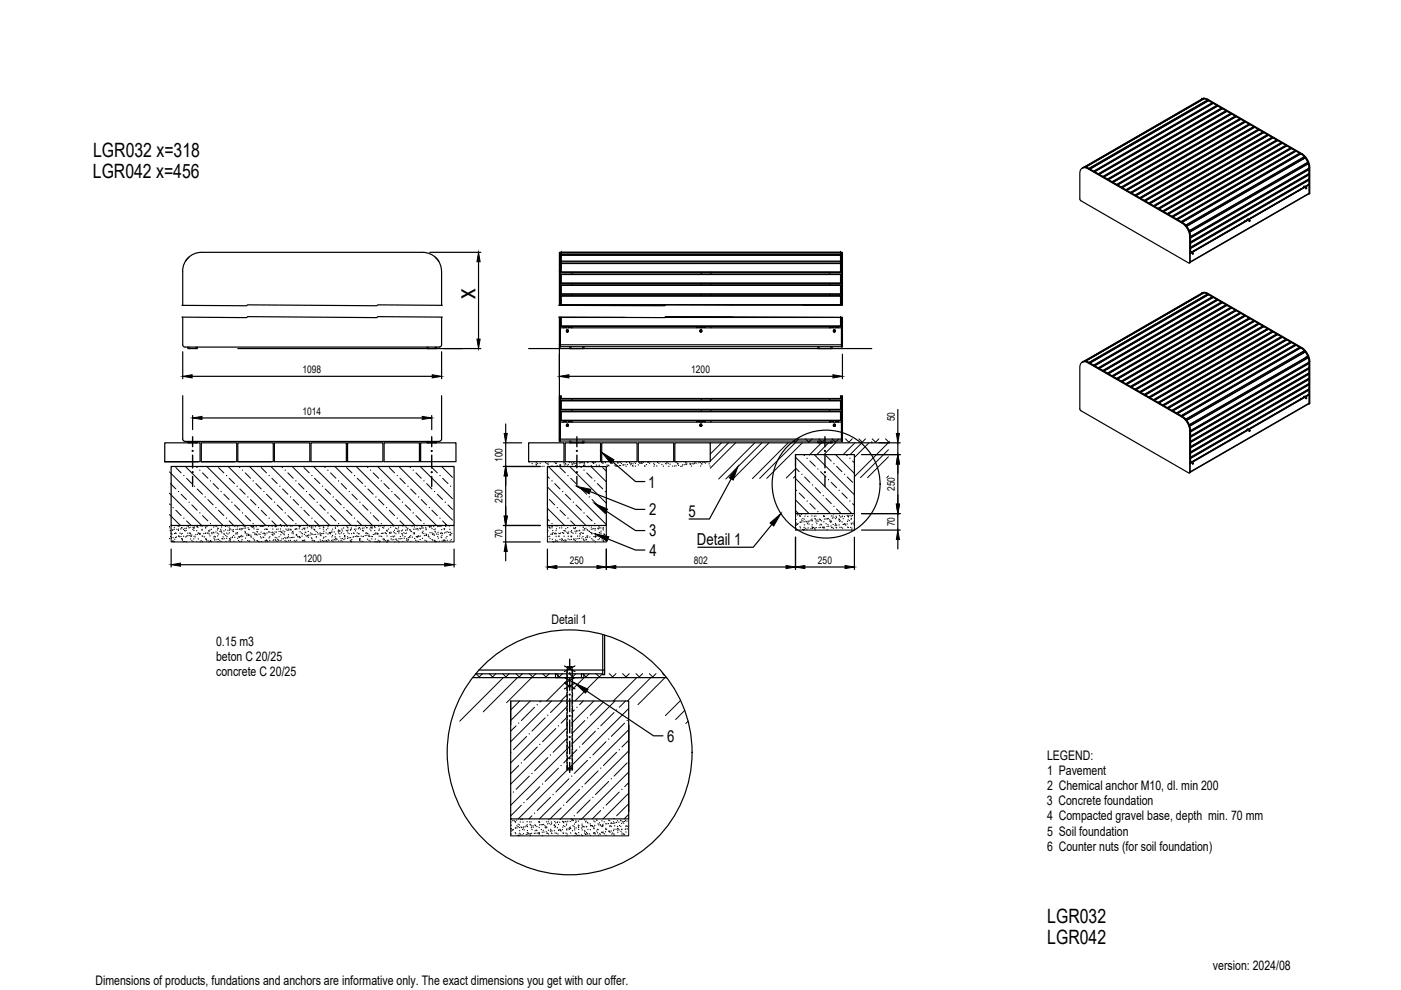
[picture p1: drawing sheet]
<svg xmlns="http://www.w3.org/2000/svg" width="297mm" height="210mm" viewBox="0 0 297 210" stroke-linecap="round" stroke-linejoin="round" font-family="sans-serif">
<defs><g id="words">
<text font-size="5.6" x="100.8" y="63.3" transform="rotate(-90 100.8 63.3)">x</text>
<g font-size="4.2">
<text x="19.8" y="33.2">LGR032 x=318</text>
<text x="19.7" y="37.7">LGR042 x=456</text>
<text x="222" y="195.7">LGR032</text>
<text x="222" y="200.1">LGR042</text>
</g>
<g font-size="3.5">
<text x="137.4" y="103.4">1</text>
<text x="137.6" y="113.7">3</text>
<text x="137.7" y="109.3">2</text>
<text x="146" y="109.6">5</text>
<text x="137.7" y="117.9">4</text>
<text x="147.8" y="115.5">Detail 1</text>
<text x="141.4" y="157.2">6</text>
</g>
<g font-size="2.8">
<text x="45.8" y="136.9">0.15 m3</text>
<text x="116.9" y="132.2">Detail 1</text>
<text x="45.8" y="140.1">beton C 20/25</text>
<text x="45.8" y="143.3">concrete C 20/25</text>
<text x="222" y="161.1">LEGEND:</text>
<text x="222" y="164.3">1 Pavement</text>
<text x="222" y="167.5">2 Chemical anchor M10, dl. min 200</text>
<text x="221.9" y="170.7">3 Concrete foundation</text>
<text x="222" y="173.9">4 Compacted gravel base, depth min. 70 mm</text>
<text x="222" y="177.2">5 Soil foundation</text>
<text x="222" y="180.4">6 Counter nuts (for soil foundation)</text>
<text x="20.2" y="208.8">Dimensions of products, fundations and anchors are informative only. The exact dimensions you get with our offer.</text>
<text x="257.2" y="205.6">version: 2024/08</text>
</g>
<g font-size="2.2">
<text x="64.1" y="79.1">1098</text>
<text x="146.6" y="79.1">1200</text>
<text x="64.1" y="88">1014</text>
<text x="189.7" y="89.3" transform="rotate(-90 189.7 89.3)">50</text>
<text x="106.6" y="98" transform="rotate(-90 106.6 98)">100</text>
<text x="106.6" y="106.6" transform="rotate(-90 106.6 106.6)">250</text>
<text x="189.7" y="104.1" transform="rotate(-90 189.7 104.1)">250</text>
<text x="189.7" y="111.6" transform="rotate(-90 189.7 111.6)">70</text>
<text x="64.2" y="119.1">1200</text>
<text x="106.6" y="114.2" transform="rotate(-90 106.6 114.2)">70</text>
<text x="120.8" y="119.6">250</text>
<text x="147.1" y="119.6">802</text>
<text x="173.4" y="119.6">250</text>
</g>
</g></defs>
<!-- layer: 0 -->
<g fill="none" stroke="#000" stroke-width=".25">
<path d="M229.2 35.9l.7-.4 .6 .2 20 11.6a3.7 3.7 0 0 1 1.8 2.9v5.4l-.2 .2-22.9-13.2-.3-.4v-5.6zM229.5 35.7l.6-.2 .6 .2M229.9 35.4l-.3 .2M229.9 35.4l.1 .1M230.1 35.4l.8 .3M230.1 35.5h.1M230.7 35.7l19.9 11.5a3.8 3.8 0 0 1 1.7 3v5.4M230.7 35.7l-.1 .1M230.9 35.7v.1M230.9 35.8h.1M231.1 35.8v.1M231.9 36.3h.1"/>
<path d="M232.1 36.4v.1M232.8 36.8l.1 .1M233 37h.1M233.1 37h-.1M233.8 37.4l.1 .1M233.9 37.5h.1M234 37.6h.1M234.8 38h.1M234.9 38.1h.1M235 38.1v.1M235 38.1h.1M235.8 38.5v.1"/>
<path d="M235.8 38.6v.1M236 38.7h.1M236 38.7h-.1M236.8 39.1v.1M236.8 39.2h.1M236.9 39.3h.1M237.7 39.7h.1M237.8 39.7v.1M237.9 39.8v.1M237.9 39.8l.8 .4M254.8 21h.1M254.8 21l.6-.1 .6 .2"/>
<path d="M254.8 21l.6-.2 .7 .3M255 20.9l.1 .1M255 20.9l-25.1 14.5M255 20.9l-25.4 14.7M255.1 21h.1M255.2 20.9l.8 .4M255.2 20.9l-25.1 14.6M255.2 20.9h.1M255.2 20.9l-25.2 14.6M256 21.2l-25.1 14.5M256 21.1l19.9 11.5a3.7 3.7 0 0 1 1.7 3v5.4l-.2 .1M256 21.4v-.1l-25.1 14.5"/>
<path d="M256.1 21.1l19.9 11.5a3.6 3.6 0 0 1 1.7 2.9l-.1 5.5M256.1 21.1h-.1M256.2 21.3h.1M256.2 21.4l-25.1 14.4M256.2 21.4l.8 .4M257 21.8h.1M257 21.8l-25.1 14.5-.8-.5M257 21.9l-25.1 14.5M257 21.9v.1M257.2 21.9h.1M257.2 21.9l-25.1 14.5M257.2 21.9l-25.1 14.5 .8 .4"/>
<path d="M257.2 21.9l.8 .4-25.1 14.5M258 22.3v.1M258 22.4l-25.1 14.6M258 22.4v.2M258.2 22.5l-25.2 14.5M258.2 22.5l-25.1 14.5 .7 .4 25.1-14.5M258.2 22.5l.7 .4M258.9 22.9l.1 .1M259 23v.1M259 23l-25.1 14.5M259.1 23h.1M259.1 23l-25.1 14.6"/>
<path d="M259.2 23l-25.2 14.5 .8 .5M259.2 23l.7 .5M259.9 23.5h.1M259.9 23.5l-25.1 14.5M260 23.6v.1M260 23.6l-25.1 14.5M260.1 23.6l-25.1 14.5 .8 .4M260.1 23.6l.8 .4-25.1 14.5M260.1 23.6l-25.1 14.5M260.9 24v.1M260.9 24.1v.1M260.9 24.1l-25.1 14.5"/>
<path d="M261.1 24.1v.1M261.1 24.2l-25.1 14.5M261.1 24.2l.8 .4-25.1 14.5-.8-.4M261.9 24.6v.1M261.9 24.8v-.1l-25.1 14.5M262 24.7h.1M262.1 24.7l-25.2 14.5M262.8 25.2h.1M262.9 25.2l-.8-.5-25.1 14.5 .7 .5M262.9 25.2l-25.2 14.5M262.9 25.4v-.2l-25.1 14.5M263.1 25.3l-25.2 14.5"/>
<path d="M263.1 25.3l.7 .4M263.8 25.7v.1M263.8 25.7l-25.1 14.5M263.9 25.8v.1M263.9 25.8l-25.2 14.5M264 25.8h.1M264 25.9l-25.1 14.5 .8 .4 25.1-14.5M264 25.9l.8 .4M264.8 26.3v.1M264.8 26.4v.1M264.8 26.4l-25.1 14.5M265 26.4l-25.1 14.5"/>
<path d="M265 26.4l.8 .5M265.8 26.8v.1M265.8 26.9l-25.1 14.5M265.8 26.9l-25.1 14.6M265.8 26.9v.2M265.9 27h.1M266 27l-25.2 14.5M266 27l-25.1 14.5 .7 .4 25.1-14.5M266 27l.7 .4M266.7 27.4l.1 .1M266.8 27.6v-.1l-25.1 14.6M266.9 27.5l-25.1 14.5"/>
<path d="M267.7 28h.1M267.7 28l-.7-.4-25.1 14.5M267.7 28l-25.1 14.5M267.8 28.1v.1M267.8 28.1l-25.1 14.5M267.9 28.1h.1M267.9 28.1l-25.1 14.5M267.9 28.1l.8 .4-25.1 14.5-.8-.4M268.7 28.5v.1M268.7 28.6v.1M268.7 28.6l-25.1 14.5M268.9 28.7h.1"/>
<path d="M268.9 28.7l-25.1 14.5M268.9 28.7l.8 .4M268.9 28.7l-25.1 14.5 .8 .4 25.1-14.5M269.7 29.1v.1M269.7 29.3v-.1l-25.1 14.5M269.9 29.2h.1M269.9 29.2l-25.1 14.5M269.9 29.2l.8 .5M270.6 29.7h.1M270.7 29.7l-25.2 14.5M270.7 29.8v.1M270.7 29.8l-25.1 14.5"/>
<path d="M270.8 29.8h.1M270.8 29.8l-25.1 14.5M270.9 29.8l.7 .4-25.1 14.5M271.6 30.2l.1 .1M271.7 30.4v-.1l-25.1 14.5M271.8 30.4l-25.1 14.4M271.9 30.4l.7 .4M271.9 30.4l-25.2 14.5M272.6 30.8v.1M272.6 30.8l-25.1 14.5M272.7 30.9v.1M272.7 30.9l-25.2 14.5"/>
<path d="M272.8 30.9l-25.1 14.5M272.8 30.9l.8 .5M273.6 31.4h.1M273.6 31.4l-25.1 14.5-.8-.5M273.6 31.4v.2M273.6 31.4l-25.1 14.5M273.8 31.5h.1M273.8 31.5l-25.1 14.5M274.6 31.9v.1M274.6 32.1v-.1l-25.1 14.5M274.7 32h.1M274.8 32l-25.1 14.5"/>
<path d="M274.8 32l.7 .5M274.8 32l-25.2 14.5M275.5 32.5l.1 .1M275.5 32.5l-25.1 14.5M275.6 32.6v.1M275.6 32.6l-25.1 14.5M275.7 32.6h.1M275.7 32.6l-25.1 14.5M275.8 32.6l.7 .6M275.8 32.6l-25.1 14.5M276 40h.1M276 32.6h-.1"/>
<path d="M276.3 33.6h.1M276.4 39.7h.1M276.5 39.7h.1M276.5 33.2v.1M276.5 39.7h-.1M276.5 33.2l-25.1 14.5M276.5 33.3l-.2 .4M276.5 33.3l-25.1 14.5M276.7 33.5l.6 .9M276.7 33.5l-25.1 14.5M276.7 39.6h.1M276.8 39.5v.1"/>
<path d="M276.9 39.8v.1M276.9 39.8l-.1 .2M276.9 34.7h.1M277.2 39.3h.1M277.3 34.5h.1M277.3 34.4v.1M277.3 34.5l-25.2 14.5M277.3 34.4l-25.1 14.5M277.3 34.7h.1M277.3 34.7h-.4M277.3 34.7l-25.1 14.5M277.4 35.8l.1 .1"/>
<path d="M277.4 36.9l.1 .1M277.4 38.1h.1M277.4 34.7l-25.1 14.5M277.4 34.7l.1 1M277.5 35.9h.1M277.5 37v.1M277.5 38.1v.1M277.5 38.1l-25.1 14.6M277.5 35.9l-25.1 14.5M277.5 37l-25.1 14.5M277.5 36.8h.1M277.5 38l-25.2 14.4"/>
<path d="M277.5 39.1l-25.1 14.5M277.5 35.7h.1M277.5 35.7l-25.1 14.5M277.5 36.9l-25.1 14.4M277.5 37.9l-25.1 14.5v-.8M277.5 36v.8M277.5 37.9v-.8l-25.1 14.5M277.5 39.1v-.9l-25.1 14.5M277.5 36l-25.1 14.5M277.5 36.8l-25.1 14.5M277.6 39.2v1.8M277.7 35.5l-.1 .1"/>
<path d="M39.3 55.4h.1M40 54.5l-.7 .9M91.1 53.5h10.8M92.3 54.5l.7 .9M93 55.4h.1M101.5 55.5v16.4M118.6 57.5v-4h.2v4M118.6 57.5v7.2M118.6 57.5h.2M118.8 55.1h.2M118.8 57.5v7.2M118.8 56.7h.2"/>
<path d="M118.8 56.4h.2M118.8 55.2h.2M119 57.7h59.2M119 58.2v1.9h59.2v-1.9M119 58.2h59.2M119 53.5h.1M119 53.5h59.2M119 54.1h59.2M119 55.8h59.2M119 53.5v4.2M119 55.4h59.2M119 55.5h59.2"/>
<path d="M119 55.9h59.2M119 54h59.2M119 53.8h59.2M121.3 57.8v.3M148.7 57.8v.3M150.7 57.8v.3M175.9 57.8v.3M178.2 53.8v.3M178.2 53.5h.1M178.2 55.1h.2M178.2 53.5v.3M178.2 54.1v3.6"/>
<path d="M178.2 56.7h.2M178.2 56.4h.2M178.2 55.2h.2M178.4 57.5h.2M238.7 40.2v.1M238.7 40.3v.1M238.9 40.3v.1M239.7 40.8v.1M239.7 40.9h.1M239.8 40.9v.1M239.9 40.9l.8 .5M239.9 40.9h-.1"/>
<path d="M240.6 41.3l.1 .1M240.9 41.5h-.1M241.6 41.9l.1 .1M241.8 42.1h.1M241.9 42.1l.7 .4M242.6 42.5h.1M242.7 42.6h.1M242.8 42.6v.1M242.8 42.6h.1M243.6 43v.1M243.6 43.1v.1M243.8 43.2h-.1"/>
<path d="M244.6 43.6v.1M244.6 43.7h.1M244.7 43.8h.1M244.8 43.7h-.1M244.8 43.7l.7 .5M245.5 44.2h.1M245.6 44.3h.1M245.7 44.3v.1M245.7 44.3h.1M245.8 44.3l.7 .4M246.5 44.7l.1 .1M246.6 44.8v.1"/>
<path d="M246.7 44.9h.1M246.7 44.9l.8 .4M247.5 45.3v.1M247.5 45.4h.1M247.7 45.4v.1M248.5 45.9h.1M248.5 45.9v.1M248.6 46v.1M248.7 46l25.1-14.5 .8 .4-25.2 14.5zM248.7 46h-.1M249.4 46.4l.1 .1M249.5 46.5h.1"/>
<path d="M249.6 46.6h.1M249.6 46.5l.8 .5M250.4 47l.1 .1M250.5 47.1h.1M250.6 47.2h.1M250.6 47.1l.8 .6M250.6 47.2l-.1 .1M251.4 47.7v.1M251.4 47.8v.1M251.5 48h.1M251.6 48h.1M251.6 48h-.1"/>
<path d="M251.6 48l.5 .9M252.1 49h.1M252.1 49.2h.1M252.2 48.9l-.1 .1M252.2 49.2h.1M252.3 49.2l.1 1M252.3 55.6l-.1 .2M252.3 53.7l25.3-14.5-25.3 14.6M252.3 53.6h.1M252.3 50.2h.1M252.3 50.3l.1 .1M252.3 51.5h.1"/>
<path d="M252.3 55.6h.1M252.4 50.4h.1M252.4 51.5v.1M252.4 51.3h-.1M252.4 53.6h-.1M252.4 50.2h-.1M252.4 50.5v.8M252.4 52.7v.9M252.4 53.6h.1M252.5 53.6h-.1M252.5 53.6h.1M252.5 53.5h.1"/>
<path d="M252.5 53.5v.1M252.5 53.5l-.1 .1M252.7 53.4v.1M252.8 53.4h.1M252.9 53.7h.1M252.9 53.7l-.1 .1M253.2 53.1h.1M263.6 47.1h.1M263.7 47.1h.1M263.9 47h.1M264 46.9v.1M264.4 46.7h.1"/>
<path d="M264.4 46.6h.1M264.5 46.6h.1M264.5 46.7h.1M264.5 46.6l-.1 .1M264.7 46.5h.1M264.8 46.5h.1M264.9 46.8h.1M264.9 46.7l-.1 .2M265.2 46.2h.1M275.7 40.2h.1M275.8 40.1h.1M275.9 40.1h.1"/>
<path d="M275.9 40h.1M277.6 40.9l-25.3 14.7M277.6 41l-25.3 14.5M277.7 40.9l-.2 .2M38.6 67.2h55.2M38.6 64.7h55.2M38.7 64.7v-7.2a4 4 0 0 1 4-4h46.9a4 4 0 0 1 4 4v7.2M38.7 67.2v5.9l.3 .4 .2 .1h53.9l.3-.1 .2-.4v-5.9M38.7 74.6v5.7M39.8 73.6v.3h1.8M40.1 73.6v.3M40.7 79.8h50.9"/>
<path d="M41.6 73.6v.3M41.8 73.6v.3h-.2M50.4 73.9h51.5M90.5 73.6v.3h.3M90.8 73.6v.3M92.3 73.6v.3M92.5 73.6v.3h-1.7M93.6 74.6v5.7M112.1 73.9h72.7M118.5 67.2l22.4 .1 .2-.2 37.5 .2M118.6 67.2v5.9M118.6 73.6v20"/>
<path d="M118.6 73.1h60M118.8 67.2v6.4h-.2v-.5M118.8 73.5h59.6M118.8 69.5h59.6M119 60.5v1.9h59.2v-1.9M119 60.5h59.2M119 64.6v-1.9h59.2v1.9M119 67.3v1.9h59.2v-1.9M119 64.6l22.1 .1M119 67.2v.1M119 60h59.2M119 62.3h59.2"/>
<path d="M119 64.6h59.2M119 62.8h59.2M119 67.3h13.6M119 69.1h59.2M119.5 69.5v-.2h.6v.2M119.5 69.3h.6M120.2 70.2h.1M120.2 70.2v.1M120.2 70.1v.1M120.2 70.3h.1M120.2 70.3h.2M120.2 70.1h.2"/>
<path d="M120.2 70.1h.1M120.4 70.3h.1M120.4 70.1v.1M120.4 70.1h.1M120.4 70.2v.1M120.4 70.2h.1M120.6 69.3h.6zM120.6 69.3v.2M120.6 79.8h56M120.8 73.5v.4h2.8M121.1 73.5v.4M121.2 69.3v.2"/>
<path d="M121.3 60.1v.3M121.3 62.4v.3M121.3 64.7h.1M121.3 69.2v.3M123.6 73.5v.4M123.8 73.5v.4h-.2M141 67.3h36.8M141.1 67.2h14.2M147.8 69.5v-.2h.6v.2M147.8 69.3h.6M148.5 70.2h.1M148.5 70.1h.1"/>
<path d="M148.5 70.1l.1 .2M148.6 70.3h.1M148.7 70.1v.1M148.7 70.1h.1M148.7 70.1h-.2M148.7 69.2l-.1 .3M148.7 70.3h-.1M148.7 70.3h.1M148.7 60.1v.3M148.7 62.4v.3M148.7 67.2h.1M148.7 70.2v.1"/>
<path d="M148.7 70.2h.1M148.9 69.5v-.2h.6v.2M148.9 69.3h.6M150.7 60.1v.3M150.7 62.4v.3M150.7 67.2h.1M150.7 69.2v.3M173.4 73.5v.4h2.8M173.7 73.5v.4M175.9 60.1v.3M175.9 62.4v.3M175.9 64.7h.1"/>
<path d="M175.9 69.2v.3M176.1 69.5v-.2h.6v.2M176.1 69.3h.6M176.2 73.5v.4M176.4 73.5v.4h-.2M176.7 70.2h.1M176.8 70.2v.1M176.8 70.1v.1M176.8 70.3h.1M176.8 70.3h.2M176.8 70.1h.2M176.8 70.1h.1"/>
<path d="M177 70.3h.1M177 70.1v.1M177 70.1h.1M177 70.2v.1M177 70.2h.1M177.2 69.3v.2M177.7 69.3h-.5h.5v.2M178.2 67.3h.1M178.2 64.6v.1M178.2 67.3h.4M178.4 64.7v-11.2h.2v11.2h-60.1M178.4 67.3v6.3h.2v-.5"/>
<path d="M178.6 67.3v5.8M178.6 75.1v5.2M229.3 76.9l.5-.2 .6 .1 20.1 11.6a3.8 3.8 0 0 1 1.8 2.9v8.9l-.2 .1-23.1-13.3-.1-9.2zM229.5 76.8l.7-.2 .5 .3M229.9 76.6l-.3 .1M230.1 76.6h.1M230.7 76.9l19.9 11.4a3.9 3.9 0 0 1 1.7 3v8.8M230.7 76.9h-.1M230.9 76.9v.1M231.1 77v.1M231.9 77.4v.1M232.1 77.6h.1"/>
<path d="M232.1 77.5l-.1 .1M232.1 77.5l.8 .5M232.8 78h.1M233.1 78.1l-.1 .1M233.8 78.5l.1 .1M233.9 78.6v.1M234 78.7v.1M234.8 79.1l.1 .1M234.9 79.2h.1M235 79.3h.1M235 79.2v.1M235 79.2l.8 .5"/>
<path d="M235.8 79.7h.1M235.8 79.7v.1M236 79.8v.1M236 79.8h-.1M236 79.8l.8 .4M254.7 62.2l-25.1 14.5M254.8 62.2l.5-.2 .7 .3M254.8 62.1l.7-.1 .6 .2M255 62.1l-25 14.5M255.1 62.1l-.4 .1M255.1 62.2l-25.1 14.4M255.2 62.1l.8 .3"/>
<path d="M255.2 62.1l-25.1 14.5M255.2 62.1l-25.1 14.5 .8 .2M256 62.3l-25.1 14.6M256 62.3l19.9 11.5M256 62.4v.2M256 62.4l-25.1 14.5M256.1 62.2l19.9 11.5M256.1 62.2l-.1 .1M256.2 62.5h.1M257 62.9v.1M257 62.9l-.8-.4-25.1 14.5M257 62.9l-25.1 14.5-.8-.4"/>
<path d="M257 63.1v-.1l-25.1 14.5M257.2 63h.1M257.2 63l-25.1 14.5M257.2 63l.8 .5-25.1 14.5M258 63.5h.1M258 63.6l-25.1 14.5M258 63.6v.1M258.2 63.6l-25.2 14.5M258.2 63.6l-25.1 14.5 .7 .4 25.1-14.5M258.2 63.6l.7 .4M258.9 64l.1 .1M259 64.1v.2"/>
<path d="M259 64.1l-25.1 14.5M259.1 64.2h.1M259.1 64.2l-25.1 14.5M259.2 64.2l-25.2 14.5 .8 .4 25.1-14.5M259.2 64.2l.7 .4M259.9 64.6l.1 .1M260 64.7v.1M260 64.7l-25.1 14.5M260.1 64.7l.8 .5-25.1 14.5M260.1 64.7l-25.1 14.5M260.9 65.2h.1M260.9 65.2v.2"/>
<path d="M260.9 65.2l-25.1 14.5M261.1 65.3h.1M261.1 65.3l-25.1 14.5M261.1 65.3l.8 .4-25.1 14.5M261.9 65.7v.1M261.9 65.9v-.1l-25.1 14.5M262 65.8h.1M262.1 65.9l-25.2 14.5M262.8 66.3l.1 .1M262.9 66.5v-.1l-25.1 14.5M263.1 66.4l-25.2 14.5M263.1 66.4l.7 .5"/>
<path d="M263.8 66.9h.1M263.8 66.9l-25.1 14.5M263.9 66.9v.2M263.9 66.9l-25.2 14.5M264 67h.1M264.8 67.4v.1M264.8 67.4l-.8-.4-25.1 14.5 .8 .4M264.8 67.4l-25.1 14.5M264.8 67.6v-.1l-25.1 14.5M265 67.5h.1M265.8 68v.1M265.8 68.1v.1"/>
<path d="M265.8 68.1l-25.1 14.5M265.9 68.1h.1M266 68.1l-25.2 14.5M266 68.1l-25.1 14.5 .7 .5M266 68.1l.7 .5M266.7 68.5l.1 .1M266.7 68.6l-25.1 14.5M266.8 68.6l-25.1 14.6M266.8 68.6v.2M266.9 68.7h.1M266.9 68.7l-25.1 14.5M267.7 69.1l.1 .1"/>
<path d="M267.7 69.1l-.7-.4-25.1 14.5M267.7 69.1l-25.1 14.5M267.8 69.2v.1M267.8 69.2l-25.1 14.5M267.9 69.2h.1M267.9 69.3l-25.1 14.4M267.9 69.3l.8 .4-25.1 14.5-.8-.5M268.7 69.7h.1M268.7 69.8v.1M268.7 69.8l-25.1 14.5M268.9 69.8h.1M268.9 69.8l-25.2 14.5"/>
<path d="M268.9 69.8l.8 .4M268.9 69.8l-25.1 14.5 .8 .4M269.7 70.2v.1M269.7 70.2l-25.1 14.5M269.7 70.3v.2M269.7 70.3l-25.1 14.5M269.9 70.4h.1M269.9 70.4l-25.1 14.5M270.6 70.8l.1 .1M270.7 70.8l-25.2 14.5-.7-.4M270.7 70.8l-.8-.4-25.1 14.5M270.7 70.9v.1"/>
<path d="M270.7 70.9l-25.1 14.5M270.8 70.9h.1M270.8 70.9l-25.1 14.5M270.9 70.9l.7 .5-25.1 14.5M271.6 71.4h.1M271.7 71.6v-.1l-25.1 14.5M271.8 71.5h.1M271.8 71.5l-25.1 14.5M271.9 71.5l.7 .4M271.9 71.5l-25.2 14.5M272.6 71.9v.1M272.6 71.9l-25.1 14.5"/>
<path d="M272.7 72.1v-.1l-25.2 14.5M272.8 72v.1M272.8 72.1l-25.1 14.5M273.6 72.5v.1M273.6 72.6l-25.1 14.5M273.6 72.6v.1M273.8 72.6h.1M273.8 72.6l-25.1 14.5M274.6 73.1h.1M274.6 73.1l-.8-.5-25.1 14.5 .7 .5M274.6 73.1l-25.2 14.5M274.6 73.1v.2"/>
<path d="M274.6 73.1l-25.1 14.5M274.7 73.2h.1M274.8 73.2l-25.2 14.5M274.8 73.2l.7 .4M275.5 73.6l.1 .1M275.5 73.6l-25.1 14.5-.8-.4M275.6 73.7v.2M275.6 73.7l-25.1 14.5M275.7 73.7h.1M275.7 73.8l-25.1 14.5M275.8 73.7l.7 .6M275.8 73.8l-25.1 14.5"/>
<path d="M275.9 73.8a3.7 3.7 0 0 1 1.7 2.9M276 73.7a3.7 3.7 0 0 1 1.7 2.9M276 73.7l-.1 .1M276.3 74.8h.1M276.5 74.3v.1M276.5 74.4l-25.1 14.5M276.5 74.4l-.2 .4M276.7 74.6l.6 .9M276.7 74.6l-25.1 14.5M276.9 75.8h.4M276.9 75.8h.1M277.3 75.6h.1"/>
<path d="M277.3 75.6l-25.2 14.5M277.3 75.6l-25.1 14.5M277.3 75.8h.1M277.3 75.8l-25.2 14.5M277.4 76.9l.1 .1M277.4 75.9l-25.2 14.4M277.4 78.1h.1M277.4 79.2l.1 .1M277.4 75.8l.1 1M277.5 78.1v.1M277.5 77v.1M277.5 79.3h.1"/>
<path d="M277.5 78.1l-25.1 14.6M277.5 77l-25.1 14.6M277.5 79.3l-25.1 14.5M277.5 79.1h.1M277.5 78h.1M277.5 76.8h.1M277.5 78l-25.1 14.5v-.9M277.5 77.1v.9M277.5 78.2v.9M277.5 79.3v.9M277.5 76.8l-25.1 14.5 25.1-14.5M277.5 79.1l-25.1 14.5"/>
<path d="M277.5 78.2l-25.1 14.5M277.5 77.1l-25.1 14.5M277.6 76.7v8.8l-.2 .2M277.7 76.6v8.9M277.7 76.6l-.1 .1M34.9 97.9v-4h7.5v4h-7.5h7.1M36.3 98.9h60v12.5h-60zM38.7 83.9v9.2l.3 .4 .2 .1M39.2 93.6h53.9M39.8 93.6v.3h.3M40.1 93.6v.3M40.8 88.1v3"/>
<path d="M41.6 93.6v.3M41.8 93.6v.3h-1.7M42.7 97.9v-4h7.5v4h-7.5h7.1M42.8 88.6h46.7M50.4 93.9h7.5v4h-7.5zM50.4 97.9h7.1M58.2 93.9h7.5v4h-7.5zM65.9 93.9h7.5v4h-7.5zM73.7 93.9h7.5v4h-7.5zM81.4 93.9h7.5v4h-7.5zM89.2 93.9h7.5v4h-7.5zM90.5 93.6v.3h1.8"/>
<path d="M90.8 93.6v.3M91.5 88.1v3M92.3 93.6v.3M92.5 93.6v.3h-.2M93.6 83.9v9.2l-.2 .4-.3 .1M106.7 93.9h3.9M106.7 98.9h7.9M107.2 89.9v2M107.2 93.9v5M112.1 93.9h7.5v4h-7.5zM116.1 98.9h12.5v12.5h-12.5zM118.6 93.1h.2v.5h-.2z"/>
<path d="M118.8 83.9v9.2M118.8 93.5h59.6M118.8 89.5h59.6M118.8 93.1h59.6M119 84.5h59.2M119 89.1v-1.9h59.2v1.9M119 89.1h59.2M119 85h59.2M119 85v1.9h59.2v-1.9M119 83.9v.6M119 87.3h59.2M119 86.8h59.2"/>
<path d="M119.5 89.5v-.2h.6v.2M119.5 89.3h.6M119.8 93.9h7.5v4h-7.5zM120.2 90.2h.1M120.2 90.2v.1M120.2 90.1h.1M120.2 90.3h.1M120.2 90.1h.2M120.2 90.1v.1M120.4 90.1h.1M120.4 90.3h.1M120.4 90.1v.1"/>
<path d="M120.4 90.3h-.2M120.4 90.2h.1M120.4 90.2v.1M120.6 89.5v-.2h.6v.2M120.6 89.3h.6M120.8 93.5v.4h2.8M121.1 93.5v.4M121.3 84.6v.3M121.3 86.9v.3M121.3 89.2v.3M123.6 93.5v.4M123.8 93.5v.4h-.2"/>
<path d="M127.6 93.9h7.5v4h-7.5zM129.8 97.9l4.9 4.2h2M135.3 93.9h7.5v4h-7.5zM143.1 93.9h7.5v4h-7.5zM147.8 89.5v-.2h.6v.2M147.8 89.3h.6M148.5 90.2h.1M148.5 90.2l.1 .1M148.5 90.1h.1M148.5 90.1v.1M148.6 90.3h.1M148.7 90.1h.1"/>
<path d="M148.7 90.1v.1M148.7 90.1h-.2M148.7 89.4l-.1 .1M148.7 90.3h.1M148.7 84.6v.3M148.7 86.9v.3M148.7 89.2v.2M148.7 90.3h-.1M148.7 90.2h.1M148.7 90.2v.1M148.9 89.5v-.2h.6v.2M148.9 89.3h.6"/>
<path d="M150.6 93.9h40.3M150.7 84.6v.3M150.7 86.9v.3M150.7 89.2v.3M168.7 96.4h12.5v12.5h-12.5zM168.7 96.4v2.5M173.4 93.5v.4h2.8M173.7 93.5v.4M175.9 84.6v.3M175.9 86.9v.3M175.9 89.2v.3M176.1 89.5v-.2h.6v.2"/>
<path d="M176.1 89.3h.6M176.2 93.5v.4M176.4 93.5v.4h-.2M176.8 90.2h.1M176.8 90.2v.1M176.8 90.1h.1M176.8 90.3h.1M176.8 90.1h.2M176.8 90.1v.1M176.8 90.3h.2M177 90.1h.1M177 90.3h.1"/>
<path d="M177 90.1v.1M177 90.2h.1M177 90.2v.1M177.2 89.5v-.2h.5v.2M177.2 89.3h.5M178.2 83.9v.6M178.4 93.1v.5h.2v-.5M178.4 83.9v9.2M178.4 93.1h.2M178.6 83.9v9.2M182.7 96.4h8.2M184.8 93.9h.1"/>
<path d="M190.4 86.8v5.1M190.4 93.9v2.5M190.4 98.4v8.5M236.8 80.2v.1M236.8 80.3v.1M236.9 80.4h.1M237 80.4l25.1-14.5 .8 .4-25.2 14.5zM237.7 80.8l.1 .1M237.9 80.9v.1M237.9 80.9l.8 .5M238.7 81.4h.1M238.7 81.4v.1"/>
<path d="M238.9 81.5v.1M239.7 81.9v.1M239.7 82v.1M239.8 82.1h.1M239.8 82.1l.9 .4M239.9 82.1l25.1-14.5 .8 .4-25.1 14.5M240.6 82.5h.1M240.7 82.6h.1M240.8 82.6v.1M241.6 83l.1 .1M241.8 83.2v.1M241.9 83.2l.7 .4"/>
<path d="M242.6 83.6v.1M242.7 83.7h.1M242.8 83.8h.1M242.8 83.7v.1M243.6 84.2h.1M243.6 84.3h.1M243.8 84.3v.1M244.6 84.7v.1M244.6 84.8v.1M244.7 84.9h.1M244.8 84.9h-.1M245.5 85.3l.1 .1"/>
<path d="M245.6 85.4h.1M245.7 85.5h.1M245.7 85.4h.1M245.8 85.4l.7 .5M246.5 85.9h.1M246.6 86h.1M246.7 86v.1M246.7 86l.8 .4M247.5 86.4v.1M247.5 86.5v.1M247.7 86.6h.1M247.7 86.6h-.1"/>
<path d="M247.7 86.6l.8 .4M247.7 86.6l25.1-14.5 .8 .4-25.1 14.5M248.5 87v.1M248.6 87.1v.1M248.7 87.1h-.1M249.4 87.6h.1M249.5 87.6v.1M249.7 87.7h-.1M250.4 88.1l.1 .1M250.5 88.2v.1M250.6 88.3h.1M250.6 88.2l.8 .7"/>
<path d="M250.6 88.3l-.1 .1M250.6 88.2v.1M251.4 88.9v.1M251.5 89.1h.1M251.6 89.1l.5 .9M252.1 90.1h.1M252.2 90.1h-.1M252.3 90.3v1M252.3 95.8h.1M252.3 98.1h.1M252.3 91.3h.1M252.3 97h.1"/>
<path d="M252.3 96h.1M252.3 94.9h.1M252.3 93.6h.1M252.3 92.5h.1M252.3 94.7h.1M252.3 93.7l.1 .1M252.4 96v.1M252.4 94.9v.1M252.4 93.8h.1M252.4 97h-.1M252.4 93.6h-.1M252.4 92.5h-.1"/>
<path d="M252.4 98.1h-.1M252.4 94.7h-.1M252.4 92.7v.9M252.4 93.8v.9M252.4 97.2v.9M252.4 98.1h.1M252.5 98.1h.1M252.5 98.1h-.1M252.7 97.9v.1M252.8 97.9v.1M252.9 98.2h.1M252.9 98.2l-.1 .2"/>
<path d="M253.2 97.6v.1M263.3 91.8h.1M263.4 91.8h.1M263.9 91.5h.1M264 91.5h.1M264.4 91.2h.1M264.5 91.2h.1M264.5 91.2h-.1M264.5 91.1l-.1 .1M264.5 91.1v.1M264.7 91h.1M264.8 91h.1"/>
<path d="M264.9 91.3h.1M264.9 91.2l-.1 .2M265.2 90.7h.1M275.7 84.7h.1M275.8 84.6h.1M275.9 84.6h.1M275.9 84.5v.1M276 84.5v.1M276.4 84.2v.1M276.4 84.2h.1M276.5 84.3h.1M276.5 84.2h.1"/>
<path d="M276.5 84.2h-.1M276.5 84.2l-.1 .1M276.7 84.1h.1M276.8 84v.1M276.9 84.4l.1-.1-.1 .3zM276.9 84.4h.1M276.9 84.3l-.1 .2M277.2 83.8h.1M277.4 81.5h.1M277.4 80.3l.1 .1-25.1 14.5M277.4 82.6h.1M277.5 81.5v.1"/>
<path d="M277.5 80.4v.1M277.5 82.6v.1M277.5 82.6l-25.1 14.6M277.5 81.5l-25.1 14.5M277.5 82.5h.1M277.5 81.3v.1M277.5 83.6l-25.1 14.5M277.5 80.2l-25.1 14.5M277.5 80.5l-25.1 14.5v.8M277.5 82.5l-25.1 14.5v-.9M277.5 80.5v.8M277.5 81.6v.9"/>
<path d="M277.5 82.7v.9M277.5 81.4l-25.1 14.5M277.5 81.6l-25.1 14.5M277.5 81.3l-25.1 14.5M277.5 82.7l-25.1 14.5M277.6 85.5l-25.3 14.6M277.6 85.5v-1.8l-25.3 14.6M277.6 83.7l-25.3 14.5M277.6 85.5l-25.3 14.5M277.7 85.5l-.2 .2M277.7 85.5h-.1M36.3 116.4v3.8"/>
<path d="M38.3 119.7h56M59.5 111.4h.1M94.5 111.4h.1M96.3 116.4v3.8M106.7 111.4h7.9M106.7 114.9h7.9M107.2 100.9v8.5M107.2 111.4v3.5M107.2 116.9v2M116.1 116.4v4.3M125.1 104.2l9.6 3.8h2M128.5 108.4l6.2 4.1h2"/>
<path d="M128.6 111.4h.1M128.6 116.4v4.3M128.9 114.3l5.8 2.3h2M155 101.6l-4.6 8.4h-4.3M163.6 111.2l-3.9 4.8h-11.7M168.7 111.4h.1M168.7 113.9v6.8M181.2 111.4h.1M181.2 113.9v6.8M182.7 108.9h8.2M182.7 112.4h8.2M190.4 108.9v3.5"/>
<path d="M190.4 114.4v2M252.3 100.1l-.1 .2M252.3 100.1v.1M118.1 120.2h8.5M127.8 134.5v8.6h.4v-1M128.2 134.7v7.4M130.6 120.2h36.1M170.7 120.2h8.5M100.2 143.7h41.1M100.9 142.9h26.9M101.6 142.1h26.6M108.3 148.6h25v25h-25z"/>
<path d="M108.3 148.7v5M117.8 142.9v.8h.5v-.8M119.7 143.7l2.2 1.2-2.2 1.2M119.7 141.2l2.2 1.2M120.2 142.4v1.1M120.2 144v.9M120.2 145.4v1M120.2 146.8v1M120.2 148.3v.9M120.2 149.7v1M120.2 151.1v1M120.2 152.6v2"/>
<path d="M120.2 155.1v1M120.2 156.5v1M120.2 158v.9M120.2 159.4v1M120.3 141.4h1M120.3 141.4v1.2M120.3 143.1v1M120.3 144.5v1M120.3 146v.9M120.3 147.4v.9M120.3 148.8v1M120.3 150.2v1"/>
<path d="M120.3 151.7v.9M120.3 153.1v.9M120.3 154.5v1M120.3 155.9v1M120.3 157.4v.9M120.3 158.8v1M121.3 141.4v1.2M121.3 143.1v1M121.3 144.5v1M121.3 146v.9M121.3 147.4v.9M121.3 148.8v1"/>
<path d="M121.3 150.2v1M121.3 151.7v.9M121.3 153.1v.9M121.3 154.5v1M121.3 155.9v1M121.3 157.4v.9M121.3 158.8v1M121.4 142.4v1.1M121.4 144v.9M121.4 145.4v1M121.4 146.8v1M121.4 148.3v.9"/>
<path d="M121.4 149.7v1M121.4 151.1v1M121.4 152.6v2M121.4 155.1v1M121.4 156.5v1M121.4 158v.9M121.4 159.4v1M121.9 143.7l-2.2 1.2 2.2 1.2M121.9 141.2l-2.2 1.2M123.3 142.9v.8h.5v-.8M124.4 146.5l14.2 9.5h2M133.3 153.7v18.4"/>
<path d="M120.2 160.8v1M120.2 162.3v.9h1.2v-.9M120.3 162.8h1M120.3 160.2v1M120.3 161.7v1.1M121.3 160.2v1M121.3 161.7v1.1M121.4 160.8v1"/>
<circle cx="276.9" cy="39.9" r=".13"/>
<circle cx="252.9" cy="53.8" r=".12"/>
<circle cx="264.9" cy="46.9" r=".11"/>
<circle cx="120.3" cy="70.2" r=".16"/>
<circle cx="120.3" cy="70.2" r=".22"/>
<circle cx="120.3" cy="70.2" r=".05"/>
<circle cx="148.6" cy="70.2" r=".16"/>
<circle cx="148.6" cy="70.2" r=".22"/>
<circle cx="148.6" cy="70.2" r=".05"/>
<circle cx="176.9" cy="70.2" r=".16"/>
<circle cx="176.9" cy="70.2" r=".22"/>
<circle cx="176.9" cy="70.2" r=".05"/>
<circle cx="120.3" cy="90.2" r=".16"/>
<circle cx="120.3" cy="90.2" r=".22"/>
<circle cx="120.3" cy="90.2" r=".05"/>
<circle cx="148.6" cy="90.2" r=".16"/>
<circle cx="148.6" cy="90.2" r=".22"/>
<circle cx="148.6" cy="90.2" r=".05"/>
<circle cx="176.9" cy="90.2" r=".16"/>
<circle cx="176.9" cy="90.2" r=".22"/>
<circle cx="176.9" cy="90.2" r=".05"/>
<circle cx="252.9" cy="98.3" r=".12"/>
<circle cx="264.9" cy="91.4" r=".11"/>
<circle cx="175.1" cy="102.6" r="11.4"/>
<circle cx="120.8" cy="159.5" r="26"/>
</g>
<g fill="none" stroke="#000" stroke-width=".3">
<path d="M40.8 92.6v2.1M40.8 96.5v2.7M91.5 92.6v2.1M91.5 96.5v2.7M122.3 92.6v2.1M122.3 96.5v2.7M174.9 92.6v2.1M174.9 96.5v2.7M40.8 101v2.1M91.5 101v2.1M122.3 101v2.1M174.9 101v2.1"/>
<path d="M120.8 139.8v2.1M120.8 143.7v2.7M120.8 148.2v2.7M120.8 152.7v2.7M120.8 157.2v2.7M120.8 161.7v2.1"/>
</g>
<g fill="#000" stroke="#000" stroke-width=".21">
<path d="M101.5 53.5l.3 2h-.7zM38.7 79.8l2-.3v.6zM91.6 79.5l2 .3-2 .3zM101.1 71.9h.7l-.3 2zM118.6 79.8l2-.3v.6zM176.6 79.5l2 .3-2 .3zM40.8 88.6l2-.3v.6zM89.5 88.3l2 .3-2 .3zM106.9 91.9h.7l-.4 2zM127.6 95.9l2.6 1.6-.7 .7zM190.4 96.4l.3 2h-.7zM190 91.9h.7l-.3 2z"/>
<path d="M36.3 119.7l2-.3v.7zM94.3 119.4l2 .3-2 .4zM107.2 98.9l.4 2h-.7zM106.9 109.4h.7l-.4 2zM107.2 114.9l.4 2h-.7zM116.1 120.2l2-.3v.7zM122.3 103.1l3 .7-.4 .9zM126.6 119.9l2 .3-2 .4zM126 106.7l2.8 1.3-.5 .8zM126.1 113.2l3 .6-.4 .9zM128.6 120.2l2-.3v.7zM156.4 98.9l-.9 2.9-.9-.5z"/>
<path d="M163.3 110.9l2.3-2-1.6 2.6zM166.7 119.9l2 .3-2 .4zM168.7 120.2l2-.3v.7zM179.2 119.9l2 .3-2 .4zM190 106.9h.7l-.3 2zM190.4 112.4l.3 2h-.7zM121.9 144.9l2.8 1.2-.6 .9z"/>
<circle cx="40.8" cy="95.6" r=".12"/>
<circle cx="91.5" cy="95.6" r=".12"/>
<circle cx="122.3" cy="95.6" r=".12"/>
<circle cx="174.9" cy="95.6" r=".12"/>
<circle cx="40.8" cy="100.1" r=".12"/>
<circle cx="91.5" cy="100.1" r=".12"/>
<circle cx="122.3" cy="100.1" r=".12"/>
<circle cx="174.9" cy="100.1" r=".12"/>
<circle cx="120.8" cy="151.8" r=".12"/>
<circle cx="120.8" cy="147.3" r=".12"/>
<circle cx="120.8" cy="156.3" r=".12"/>
<circle cx="120.8" cy="142.8" r=".12"/>
<circle cx="120.8" cy="160.8" r=".12"/>
</g>
<!-- layer: SRAFY -->
<g fill="none" stroke="#000" stroke-width=".21">
<path d="M37.3 99.1l1.1 1.2M39.3 98.9l12.5 12.5M41.6 98.9l.2 .2M43.8 98.9l12.6 12.5M46.3 99.1l1.2 1.2M48.4 98.9l12.5 12.5M50.6 98.9l.2 .2M52.9 98.9l12.5 12.5M55.4 99.1l1.1 1.2M57.4 98.9l12.5 12.5M59.7 98.9l.2 .2M61.9 98.9l12.6 12.5"/>
<path d="M64.4 99.1l1.2 1.2M66.5 98.9l12.5 12.5M68.7 98.9l.2 .2M71 98.9l12.5 12.5M73.5 99.1l1.1 1.2M75.5 98.9l12.5 12.5M77.8 98.9l.2 .2M80.1 98.9l12.4 12.5M82.5 99.1l1.2 1.2M84.6 98.9l11.3 11.4M86.8 98.9l.3 .2M89.1 98.9l6.8 6.8"/>
<path d="M91.6 99.1l1.1 1.2M93.6 98.9l2.3 2.3M95.9 98.9h.1M116.3 98.9l12.3 12.3M118.7 99.1l1.2 1.2M120.8 98.9l7.8 7.8M123 98.9l.3 .2M125.3 98.9l3.3 3.3M127.8 99.1l.8 .8M153 93.9l-2.4 2.4M154.5 93.9l-3.9 3.9M156 93.9l-5.4 5.4"/>
<path d="M160 93.9l-7.6 7.7M161.5 93.9l-7.6 7.7M163 93.9l-7.6 7.6M167.1 93.9l-7.6 7.6M168.6 93.9l-7.5 7.5M168.7 96.9l11.9 12M168.7 99.2l.7 .8M168.7 99.4l-2 2M169.4 93l-.7 .8-.4-.4M170.1 93.9l-7.5 7.5M170.4 96.4l.2 .2M170.8 93l.7 .8 .7-.8"/>
<path d="M171.7 97.7l1.2 1.2M172.6 96.4l8.6 8.5M173.6 93l.7 .8 .7-.8M174.2 93.9l-2.6 2.6M175.1 96.6l1.1 1.1M175.7 93.9l-2.6 2.5M176.4 93l.8 .8 .6-.8M177.2 96.4l4 4M177.2 93.9l-2.6 2.5M177.4 98.9l1.1 1.1M179.3 93l.7 .8 .7-.8M179.4 96.4l.2 .2"/>
<path d="M180.8 97.7l.4 .4M181.3 93.9l-2.6 2.5M182.1 93l.7 .8 .7-.8M182.7 93.9l-2.5 2.5M184.2 93.9l-3 3.1M184.9 93l.7 .8 .7-.8M187.8 93l.7 .8 .1-.2M188.3 93.9l-7.1 7.2M188.4 95.3l-6 6M188.4 96.9l-4.5 4.4M35.9 109.1l2.4 2.3M35.9 104.6l6.9 6.8"/>
<path d="M35.9 100l11.4 11.4M35.9 106.8l.2 .3M36.1 102.5l1.2 1.2M36.3 111.4v3.5h60v-3.5M37.3 108.2l1.1 1.1M38.4 104.8l1.1 1.1M39.5 110.4l1 1M39.5 101.4l1.2 1.1M40.7 107.1l1.1 1.1M41.8 103.7l1.1 1.1M42.9 109.3l1.2 1.1M42.9 100.3l1.2 1.1"/>
<path d="M44.1 105.9l1.1 1.2M45.2 102.5l1.1 1.2M46.3 108.2l1.2 1.1M47.5 104.8l1.1 1.1M48.6 110.4l1 1M48.6 101.4l1.1 1.1M49.7 107.1l1.1 1.1M50.8 103.7l1.2 1.1M52 109.3l1.1 1.1M52 100.3l1.1 1.1M53.1 105.9l1.2 1.2M54.3 102.5l1.1 1.2"/>
<path d="M55.4 108.2l1.1 1.1M56.5 104.8l1.1 1.1M57.6 110.4l1 1M57.6 101.4l1.2 1.1M58.8 107.1l1.1 1.1M59.9 103.7l1.1 1.1M61 109.3l1.2 1.1M61 100.3l1.2 1.1M62.2 105.9l1.1 1.2M63.3 102.5l1.1 1.2M64.4 108.2l1.2 1.1M65.6 104.8l1.1 1.1"/>
<path d="M66.7 110.4l1 1M66.7 101.4l1.1 1.1M67.8 107.1l1.1 1.1M68.9 103.7l1.2 1.1M70.1 109.3l1.1 1.1M70.1 100.3l1.1 1.1M71.2 105.9l1.2 1.2M72.4 102.5l1.1 1.2M73.5 108.2l1.1 1.1M74.6 104.8l1.1 1.1M75.7 110.4l1 1M75.7 101.4l1.2 1.1"/>
<path d="M76.9 107.1l1.1 1.1M78 103.7l1.1 1.1M79.1 109.3l1.2 1.1M79.1 100.3l1.2 1.1M80.3 105.9l1.1 1.2M81.4 102.5l1.1 1.2M82.5 108.2l1.2 1.1M83.7 104.8l1.1 1.1M84.8 110.4l1 1M84.8 101.4l1.1 1.1M85.9 107.1l1.2 1.1M87.1 103.7l1.1 1.1"/>
<path d="M88.2 109.3l1.1 1.1M88.2 100.3l1.1 1.1M89.3 105.9l1.2 1.2M90.5 102.5l1.1 1.2M91.6 108.2l1.1 1.1M92.7 104.8l1.1 1.1M93.8 110.4l1 1M93.8 101.4l1.2 1.1M95 107.1l.9 .9M116.1 107.8l3.6 3.6M116.1 103.2l8.1 8.2M116.1 110l.4 .4"/>
<path d="M116.1 101l.4 .4M116.1 111.4v3.5h12.5v-3.5M116.5 105.9l1.1 1.2M117.6 102.5l1.1 1.2M118.7 108.2l1.2 1.1M119.9 104.8l1.1 1.1M121 110.4l1 1M121 101.4l1.1 1.1M122.1 107.1l1.2 1.1M123.3 103.7l1.1 1.1M124.4 109.3l1.1 1.1M124.4 100.3l1.1 1.1"/>
<path d="M125.5 105.9l1.1 1.2M126.6 102.5l1.2 1.2M127.8 108.2l.8 .8M168.7 108.9v3.5h12.5v-3.5M168.7 106l2.8 2.9M168.7 101.5l7.4 7.4M168.7 108.3l.6 .6M168.7 100.9l-.5 .5M169.4 104.5l1.2 1.2M170.6 101.1l1.1 1.2M171.7 106.8l1.2 1.1M172.9 103.4l1.1 1.1"/>
<path d="M174 100l1.1 1.1M175.1 105.7l1.1 1.1M176.2 102.3l1.2 1.1M177.4 107.9l.9 1M178.5 104.5l1.1 1.2M179.6 101.1l1.2 1.2M180.8 106.8l.4 .4M188.4 100.9l-.4 .4M100.9 142.8l.7 .7 .7-.7M103.7 142.8l.7 .7 .7-.7M106.6 142.8l.7 .7 .7-.7M106.7 143.7l-9.2 9.2"/>
<path d="M109.4 142.8l.7 .7 .7-.7M109.4 153.9l-1.1 1.1M109.7 143.7l-7.2 7.2M110.2 148.6l-1.9 1.9M111.7 156.1l-2.9 2.9M112.2 142.8l.7 .7 .7-.7M112.4 148.6l-4.1 4.2M112.7 143.7l-5.3 5.3M113.3 150l-2.8 2.8M113.9 158.4l-2.8 2.8M114.7 148.6l-.2 .2M115 142.8l.7 .7 .8-.7"/>
<path d="M115.6 152.2l-2.8 2.8M116.9 148.6l-8.6 8.7M117.8 154.5l-2.8 2.8M117.9 142.8l.7 .7 .7-.7M119.2 148.6l-2.5 2.5M120.1 156.7l-2.8 2.8M120.3 144.2l-4.4 4.4M120.3 147.2l-1.4 1.4M120.3 149.8l-12 11.9M120.3 154.3l-12 12M120.3 152l-1.3 1.3M120.7 142.8l.7 .7 .7-.7"/>
<path d="M120.8 158.2l-12.5 12.5M121.4 148.6l-.1 .2M121.8 150.5l-.5 .5M122.3 159l-2.8 2.7M123.5 142.8l.7 .7 .7-.7M123.7 148.6l-.8 .8M123.9 143.7l-2.6 2.5M124 152.8l-2.7 2.7M125.9 148.6l-4.6 4.6M126.2 155l-2.7 2.8M126.4 142.8l.7 .7 .7-.7M126.9 143.7l-5 4.9"/>
<path d="M127.9 148.8l-2.8 2.9M128.5 157.3l-2.8 2.8M129.2 142.8l.7 .7 .7-.7M130.2 151.1l-2.8 2.8M130.4 148.6l-9.1 9.1M130.7 159.5l-2.8 2.8M132 142.8l.7 .7 .7-.7M132.4 153.3l-2.8 2.8M132.6 148.6l-1.3 1.4M133.3 150.2l-23.4 23.4M133.3 154.7l-18.9 18.9M133.3 159.2l-14.4 14.4"/>
<path d="M133.3 157l-1.4 1.4M134.8 142.8l.7 .7 .8-.7M135 143.7l-5 4.9M137.7 142.8l.7 .7 .7-.7M138 143.7l-5 4.9M140.5 142.8l.4 .4M141 143.7l-5.7 5.7M144.3 148.5l-3.2 3.2M145.2 150.6l-2 2M145.9 152.9l-.5 .5M108.3 173.6v3.6h25v-3.6M108.3 168.5h.1"/>
<path d="M110 162.3l-1.7 1.7M110.5 170.7l-2.2 2.3M112.2 164.6l-2.8 2.8M112.8 173l-.7 .6M114.5 166.8l-2.8 2.8M116.1 160.6l-2.8 2.8M116.7 169.1l-2.8 2.7M118.4 162.9l-2.8 2.8M119 171.3l-2.4 2.3M120.6 165.1l-2.8 2.8M121.2 173.5l-.1 .1M122.9 167.4l-2.8 2.8"/>
<path d="M124.6 161.2l-2.8 2.8M125.1 169.6l-2.8 2.8M126.8 163.4l-2.8 2.8M127.4 171.8l-1.8 1.8M129.1 165.7l-2.9 2.8M131.3 167.9l-2.8 2.8M133 161.7l-2.8 2.9M133.3 163.7l-10 9.9M133.3 168.2l-5.4 5.4M133.3 172.7l-1 .9M133.3 165.9l-.9 .9M133.3 170.4l-2.6 2.6"/>
</g>
<g fill="#000" stroke="#000" stroke-width=".21">
<circle cx="42.4" cy="99.7" r=".04"/>
<circle cx="69.5" cy="99.7" r=".04"/>
<circle cx="78.6" cy="99.7" r=".04"/>
<circle cx="87.6" cy="99.7" r=".04"/>
<circle cx="112.8" cy="98.3" r=".04"/>
<circle cx="113.7" cy="98.1" r=".04"/>
<circle cx="113.8" cy="98.5" r=".04"/>
<circle cx="116.2" cy="98.2" r=".04"/>
<circle cx="116.2" cy="98.5" r=".04"/>
<circle cx="116.9" cy="98.9" r=".04"/>
<circle cx="117.7" cy="98.1" r=".04"/>
<circle cx="117.8" cy="98.2" r=".04"/>
<circle cx="118.1" cy="97.9" r=".04"/>
<circle cx="118.2" cy="98.8" r=".04"/>
<circle cx="118.7" cy="98.8" r=".04"/>
<circle cx="118.8" cy="98.7" r=".04"/>
<circle cx="118.9" cy="98.6" r=".04"/>
<circle cx="119.5" cy="98.1" r=".04"/>
<circle cx="119.6" cy="98.6" r=".04"/>
<circle cx="120.5" cy="98.5" r=".04"/>
<circle cx="120.8" cy="98" r=".04"/>
<circle cx="121.3" cy="98.5" r=".04"/>
<circle cx="121.6" cy="98.1" r=".04"/>
<circle cx="122.2" cy="98.2" r=".04"/>
<circle cx="122.8" cy="98.1" r=".04"/>
<circle cx="122.9" cy="98.9" r=".04"/>
<circle cx="123.4" cy="98.1" r=".04"/>
<circle cx="123.6" cy="98.1" r=".04"/>
<circle cx="123.7" cy="98.7" r=".04"/>
<circle cx="123.8" cy="99.7" r=".04"/>
<circle cx="123.9" cy="98.6" r=".04"/>
<circle cx="123.9" cy="98" r=".04"/>
<circle cx="124.5" cy="98.1" r=".04"/>
<circle cx="124.8" cy="98.9" r=".04"/>
<circle cx="125.4" cy="98.7" r=".04"/>
<circle cx="125.8" cy="98" r=".04"/>
<circle cx="127.1" cy="98.6" r=".04"/>
<circle cx="127.6" cy="98.1" r=".04"/>
<circle cx="128.4" cy="98.1" r=".04"/>
<circle cx="128.8" cy="98.9" r=".04"/>
<circle cx="129" cy="98.6" r=".04"/>
<circle cx="129.5" cy="98.1" r=".04"/>
<circle cx="130.3" cy="98.6" r=".04"/>
<circle cx="130.8" cy="98.9" r=".04"/>
<circle cx="130.8" cy="98.8" r=".04"/>
<circle cx="130.9" cy="98.1" r=".04"/>
<circle cx="131" cy="98.2" r=".04"/>
<circle cx="131.2" cy="98" r=".04"/>
<circle cx="131.3" cy="98.7" r=".04"/>
<circle cx="131.6" cy="98.7" r=".04"/>
<circle cx="132.1" cy="98.6" r=".04"/>
<circle cx="132.2" cy="98.6" r=".04"/>
<circle cx="132.7" cy="98.9" r=".04"/>
<circle cx="132.8" cy="98" r=".04"/>
<circle cx="133.8" cy="98.2" r=".04"/>
<circle cx="134.5" cy="97.9" r=".04"/>
<circle cx="134.7" cy="98.8" r=".04"/>
<circle cx="134.7" cy="98.2" r=".04"/>
<circle cx="135.6" cy="98.1" r=".04"/>
<circle cx="135.7" cy="98.2" r=".04"/>
<circle cx="135.9" cy="98.1" r=".04"/>
<circle cx="136.1" cy="98.3" r=".04"/>
<circle cx="137.4" cy="98.1" r=".04"/>
<circle cx="137.7" cy="98.2" r=".04"/>
<circle cx="138.7" cy="98.5" r=".04"/>
<circle cx="140.7" cy="98.8" r=".04"/>
<circle cx="141.4" cy="98.1" r=".04"/>
<circle cx="141.8" cy="98.9" r=".04"/>
<circle cx="142.1" cy="98.4" r=".04"/>
<circle cx="143.4" cy="98" r=".04"/>
<circle cx="143.7" cy="98.3" r=".04"/>
<circle cx="144.7" cy="98.6" r=".04"/>
<circle cx="145.1" cy="98.5" r=".04"/>
<circle cx="145.4" cy="98" r=".04"/>
<circle cx="146.6" cy="98.8" r=".04"/>
<circle cx="147.3" cy="98" r=".04"/>
<circle cx="148.1" cy="98.1" r=".04"/>
<circle cx="148.7" cy="98.3" r=".04"/>
<circle cx="149" cy="98" r=".04"/>
<circle cx="150.5" cy="98.8" r=".04"/>
<circle cx="173.4" cy="99.4" r=".04"/>
<circle cx="176.8" cy="98.3" r=".04"/>
<circle cx="35.9" cy="111.6" r=".04"/>
<circle cx="36.1" cy="112.5" r=".04"/>
<circle cx="36.2" cy="113.1" r=".04"/>
<circle cx="36.4" cy="114" r=".04"/>
<circle cx="36.5" cy="113.2" r=".04"/>
<circle cx="36.6" cy="112.4" r=".04"/>
<circle cx="36.7" cy="107.6" r=".04"/>
<circle cx="36.7" cy="114" r=".04"/>
<circle cx="36.7" cy="114.6" r=".04"/>
<circle cx="36.7" cy="114.9" r=".04"/>
<circle cx="36.9" cy="112.3" r=".04"/>
<circle cx="37" cy="111.9" r=".04"/>
<circle cx="37" cy="113.1" r=".04"/>
<circle cx="37.2" cy="113" r=".04"/>
<circle cx="37.2" cy="113.9" r=".04"/>
<circle cx="37.4" cy="113.8" r=".04"/>
<circle cx="37.7" cy="111.5" r=".04"/>
<circle cx="37.9" cy="113.7" r=".04"/>
<circle cx="37.9" cy="113.6" r=".04"/>
<circle cx="38.2" cy="113" r=".04"/>
<circle cx="38.3" cy="112.1" r=".04"/>
<circle cx="38.4" cy="113.2" r=".04"/>
<circle cx="38.6" cy="111.9" r=".04"/>
<circle cx="38.6" cy="114.3" r=".04"/>
<circle cx="38.7" cy="114.3" r=".04"/>
<circle cx="38.7" cy="114.6" r=".04"/>
<circle cx="38.9" cy="112.2" r=".04"/>
<circle cx="38.9" cy="113.7" r=".04"/>
<circle cx="39" cy="100.8" r=".04"/>
<circle cx="39.2" cy="112" r=".04"/>
<circle cx="39.2" cy="112.6" r=".04"/>
<circle cx="39.6" cy="114.9" r=".04"/>
<circle cx="39.6" cy="111.5" r=".04"/>
<circle cx="40.2" cy="113" r=".04"/>
<circle cx="40.3" cy="113" r=".04"/>
<circle cx="40.4" cy="113.2" r=".04"/>
<circle cx="40.4" cy="113.6" r=".04"/>
<circle cx="40.6" cy="113.5" r=".04"/>
<circle cx="40.7" cy="114.6" r=".04"/>
<circle cx="41" cy="111.9" r=".04"/>
<circle cx="41.1" cy="112.5" r=".04"/>
<circle cx="41.1" cy="113.7" r=".04"/>
<circle cx="41.6" cy="111.5" r=".04"/>
<circle cx="41.7" cy="112.5" r=".04"/>
<circle cx="41.8" cy="113.3" r=".04"/>
<circle cx="42" cy="113" r=".04"/>
<circle cx="42.4" cy="113.2" r=".04"/>
<circle cx="42.4" cy="114.9" r=".04"/>
<circle cx="42.6" cy="114.6" r=".04"/>
<circle cx="42.8" cy="112.4" r=".04"/>
<circle cx="42.9" cy="113.6" r=".04"/>
<circle cx="42.9" cy="111.5" r=".04"/>
<circle cx="43" cy="113.7" r=".04"/>
<circle cx="43.1" cy="111.4" r=".04"/>
<circle cx="43.2" cy="113.1" r=".04"/>
<circle cx="43.5" cy="111.5" r=".04"/>
<circle cx="43.5" cy="105.4" r=".04"/>
<circle cx="43.6" cy="111.5" r=".04"/>
<circle cx="43.6" cy="111.9" r=".04"/>
<circle cx="43.6" cy="114.3" r=".04"/>
<circle cx="43.6" cy="113" r=".04"/>
<circle cx="43.9" cy="111.6" r=".04"/>
<circle cx="44.4" cy="113.2" r=".04"/>
<circle cx="44.5" cy="112.4" r=".04"/>
<circle cx="44.5" cy="113.6" r=".04"/>
<circle cx="44.6" cy="114.8" r=".04"/>
<circle cx="44.6" cy="101.9" r=".04"/>
<circle cx="44.6" cy="114.6" r=".04"/>
<circle cx="44.9" cy="114.8" r=".04"/>
<circle cx="44.9" cy="113.1" r=".04"/>
<circle cx="45.3" cy="111.7" r=".04"/>
<circle cx="45.4" cy="114.2" r=".04"/>
<circle cx="45.8" cy="107.6" r=".04"/>
<circle cx="46.1" cy="113" r=".04"/>
<circle cx="46.1" cy="112" r=".04"/>
<circle cx="46.1" cy="113.6" r=".04"/>
<circle cx="46.2" cy="114.3" r=".04"/>
<circle cx="46.3" cy="112.1" r=".04"/>
<circle cx="46.4" cy="113.2" r=".04"/>
<circle cx="46.6" cy="114.6" r=".04"/>
<circle cx="46.9" cy="114.8" r=".04"/>
<circle cx="46.9" cy="112.6" r=".04"/>
<circle cx="47" cy="113" r=".04"/>
<circle cx="47.1" cy="114.2" r=".04"/>
<circle cx="47.3" cy="113.8" r=".04"/>
<circle cx="47.5" cy="113.2" r=".04"/>
<circle cx="47.5" cy="112.6" r=".04"/>
<circle cx="47.5" cy="114.2" r=".04"/>
<circle cx="47.6" cy="113.3" r=".04"/>
<circle cx="47.9" cy="114.8" r=".04"/>
<circle cx="48.1" cy="114.1" r=".04"/>
<circle cx="48.1" cy="113" r=".04"/>
<circle cx="48.1" cy="111.4" r=".04"/>
<circle cx="48.1" cy="113.8" r=".04"/>
<circle cx="48.3" cy="113.2" r=".04"/>
<circle cx="48.6" cy="111.7" r=".04"/>
<circle cx="48.6" cy="113" r=".04"/>
<circle cx="48.7" cy="112.4" r=".04"/>
<circle cx="48.7" cy="114.2" r=".04"/>
<circle cx="48.7" cy="112" r=".04"/>
<circle cx="48.7" cy="114.4" r=".04"/>
<circle cx="48.8" cy="114.8" r=".04"/>
<circle cx="48.9" cy="114.5" r=".04"/>
<circle cx="49.2" cy="106.5" r=".04"/>
<circle cx="49.2" cy="112.3" r=".04"/>
<circle cx="49.3" cy="114" r=".04"/>
<circle cx="49.5" cy="112.7" r=".04"/>
<circle cx="49.5" cy="112.3" r=".04"/>
<circle cx="49.5" cy="111.4" r=".04"/>
<circle cx="50" cy="113.2" r=".04"/>
<circle cx="50" cy="112.2" r=".04"/>
<circle cx="50" cy="113" r=".04"/>
<circle cx="50.3" cy="103.1" r=".04"/>
<circle cx="50.3" cy="111.7" r=".04"/>
<circle cx="50.3" cy="112.9" r=".04"/>
<circle cx="50.4" cy="114.1" r=".04"/>
<circle cx="50.6" cy="111.5" r=".04"/>
<circle cx="50.6" cy="113.8" r=".04"/>
<circle cx="50.8" cy="112.2" r=".04"/>
<circle cx="50.8" cy="113.9" r=".04"/>
<circle cx="50.9" cy="112.1" r=".04"/>
<circle cx="51.1" cy="113.5" r=".04"/>
<circle cx="51.3" cy="112" r=".04"/>
<circle cx="51.3" cy="114.4" r=".04"/>
<circle cx="51.4" cy="112.1" r=".04"/>
<circle cx="51.4" cy="108.7" r=".04"/>
<circle cx="51.5" cy="113.7" r=".04"/>
<circle cx="51.5" cy="111.4" r=".04"/>
<circle cx="51.8" cy="112" r=".04"/>
<circle cx="52" cy="111.7" r=".04"/>
<circle cx="52.1" cy="112" r=".04"/>
<circle cx="52.3" cy="113.2" r=".04"/>
<circle cx="52.5" cy="114.6" r=".04"/>
<circle cx="52.5" cy="105.4" r=".04"/>
<circle cx="52.6" cy="113.2" r=".04"/>
<circle cx="52.6" cy="111.9" r=".04"/>
<circle cx="52.7" cy="113.5" r=".04"/>
<circle cx="52.8" cy="114.8" r=".04"/>
<circle cx="52.8" cy="112.3" r=".04"/>
<circle cx="52.9" cy="113.5" r=".04"/>
<circle cx="52.9" cy="114.7" r=".04"/>
<circle cx="53.2" cy="113.8" r=".04"/>
<circle cx="53.3" cy="111.6" r=".04"/>
<circle cx="53.6" cy="111.7" r=".04"/>
<circle cx="53.6" cy="112.9" r=".04"/>
<circle cx="53.7" cy="101.9" r=".04"/>
<circle cx="53.8" cy="112.1" r=".04"/>
<circle cx="54" cy="114.5" r=".04"/>
<circle cx="54.3" cy="111.7" r=".04"/>
<circle cx="54.4" cy="113.3" r=".04"/>
<circle cx="54.5" cy="114.6" r=".04"/>
<circle cx="54.6" cy="114.7" r=".04"/>
<circle cx="54.6" cy="112.8" r=".04"/>
<circle cx="54.8" cy="114.8" r=".04"/>
<circle cx="54.9" cy="113.2" r=".04"/>
<circle cx="55.1" cy="113.3" r=".04"/>
<circle cx="55.5" cy="111.4" r=".04"/>
<circle cx="55.5" cy="114.8" r=".04"/>
<circle cx="55.5" cy="111.5" r=".04"/>
<circle cx="55.7" cy="111.6" r=".04"/>
<circle cx="55.8" cy="111.5" r=".04"/>
<circle cx="55.8" cy="113.1" r=".04"/>
<circle cx="55.9" cy="114" r=".04"/>
<circle cx="55.9" cy="104.2" r=".04"/>
<circle cx="56" cy="113" r=".04"/>
<circle cx="56.1" cy="113.1" r=".04"/>
<circle cx="56.2" cy="113.5" r=".04"/>
<circle cx="56.2" cy="114.7" r=".04"/>
<circle cx="56.3" cy="114.7" r=".04"/>
<circle cx="56.4" cy="112.1" r=".04"/>
<circle cx="56.5" cy="114.5" r=".04"/>
<circle cx="56.5" cy="114.6" r=".04"/>
<circle cx="56.7" cy="114.6" r=".04"/>
<circle cx="56.7" cy="112.2" r=".04"/>
<circle cx="56.7" cy="114.8" r=".04"/>
<circle cx="57" cy="111.6" r=".04"/>
<circle cx="57" cy="114" r=".04"/>
<circle cx="57" cy="112.7" r=".04"/>
<circle cx="57.2" cy="113.8" r=".04"/>
<circle cx="57.2" cy="114.6" r=".04"/>
<circle cx="57.5" cy="112.9" r=".04"/>
<circle cx="57.8" cy="113.4" r=".04"/>
<circle cx="57.8" cy="112.2" r=".04"/>
<circle cx="57.9" cy="114.6" r=".04"/>
<circle cx="57.9" cy="113" r=".04"/>
<circle cx="58.3" cy="112.8" r=".04"/>
<circle cx="58.6" cy="112.8" r=".04"/>
<circle cx="58.7" cy="114" r=".04"/>
<circle cx="58.7" cy="114.8" r=".04"/>
<circle cx="59.2" cy="113.8" r=".04"/>
<circle cx="59.3" cy="103.1" r=".04"/>
<circle cx="59.4" cy="111.4" r=".04"/>
<circle cx="59.5" cy="112.1" r=".04"/>
<circle cx="59.6" cy="112.8" r=".04"/>
<circle cx="59.9" cy="113" r=".04"/>
<circle cx="60" cy="112.6" r=".04"/>
<circle cx="60.3" cy="112.7" r=".04"/>
<circle cx="60.4" cy="114" r=".04"/>
<circle cx="60.4" cy="114.6" r=".04"/>
<circle cx="60.5" cy="108.7" r=".04"/>
<circle cx="60.6" cy="114.1" r=".04"/>
<circle cx="60.9" cy="112.4" r=".04"/>
<circle cx="60.9" cy="111.6" r=".04"/>
<circle cx="60.9" cy="113.9" r=".04"/>
<circle cx="61" cy="114.1" r=".04"/>
<circle cx="61.1" cy="112.2" r=".04"/>
<circle cx="61.2" cy="113.8" r=".04"/>
<circle cx="61.2" cy="113.4" r=".04"/>
<circle cx="61.2" cy="112.4" r=".04"/>
<circle cx="61.6" cy="114.6" r=".04"/>
<circle cx="61.6" cy="112.3" r=".04"/>
<circle cx="61.7" cy="112.3" r=".04"/>
<circle cx="61.8" cy="114" r=".04"/>
<circle cx="61.9" cy="113" r=".04"/>
<circle cx="62.2" cy="113.2" r=".04"/>
<circle cx="62.2" cy="112.8" r=".04"/>
<circle cx="62.3" cy="113.9" r=".04"/>
<circle cx="62.7" cy="114.8" r=".04"/>
<circle cx="62.7" cy="111" r=".04"/>
<circle cx="62.7" cy="101.9" r=".04"/>
<circle cx="62.9" cy="113.3" r=".04"/>
<circle cx="62.9" cy="113.5" r=".04"/>
<circle cx="62.9" cy="112.2" r=".04"/>
<circle cx="63.1" cy="113.8" r=".04"/>
<circle cx="63.4" cy="111.6" r=".04"/>
<circle cx="63.4" cy="112.1" r=".04"/>
<circle cx="63.5" cy="114" r=".04"/>
<circle cx="63.5" cy="113.7" r=".04"/>
<circle cx="63.6" cy="111.5" r=".04"/>
<circle cx="63.6" cy="112.7" r=".04"/>
<circle cx="63.6" cy="111.6" r=".04"/>
<circle cx="63.7" cy="113.9" r=".04"/>
<circle cx="63.9" cy="113" r=".04"/>
<circle cx="64.1" cy="112.3" r=".04"/>
<circle cx="64.3" cy="112" r=".04"/>
<circle cx="64.5" cy="113.3" r=".04"/>
<circle cx="64.7" cy="114.8" r=".04"/>
<circle cx="64.8" cy="112.9" r=".04"/>
<circle cx="64.9" cy="113.6" r=".04"/>
<circle cx="65" cy="104.2" r=".04"/>
<circle cx="65.2" cy="111.9" r=".04"/>
<circle cx="65.2" cy="113.5" r=".04"/>
<circle cx="65.3" cy="111.5" r=".04"/>
<circle cx="65.3" cy="112.7" r=".04"/>
<circle cx="65.4" cy="113.9" r=".04"/>
<circle cx="65.4" cy="113.4" r=".04"/>
<circle cx="65.6" cy="111.6" r=".04"/>
<circle cx="65.7" cy="113.5" r=".04"/>
<circle cx="65.9" cy="113" r=".04"/>
<circle cx="66" cy="111.7" r=".04"/>
<circle cx="66" cy="114" r=".04"/>
<circle cx="66.1" cy="114.1" r=".04"/>
<circle cx="66.1" cy="100.8" r=".04"/>
<circle cx="66.1" cy="113.3" r=".04"/>
<circle cx="66.3" cy="111.7" r=".04"/>
<circle cx="66.4" cy="114.6" r=".04"/>
<circle cx="66.7" cy="114.6" r=".04"/>
<circle cx="67" cy="112.7" r=".04"/>
<circle cx="67.5" cy="114.9" r=".04"/>
<circle cx="67.8" cy="112" r=".04"/>
<circle cx="67.8" cy="113" r=".04"/>
<circle cx="67.9" cy="113.5" r=".04"/>
<circle cx="68" cy="114.8" r=".04"/>
<circle cx="68.1" cy="111.5" r=".04"/>
<circle cx="68.1" cy="113.2" r=".04"/>
<circle cx="68.5" cy="112.2" r=".04"/>
<circle cx="68.6" cy="111.4" r=".04"/>
<circle cx="68.6" cy="111.8" r=".04"/>
<circle cx="69.2" cy="112.3" r=".04"/>
<circle cx="69.2" cy="114.7" r=".04"/>
<circle cx="69.3" cy="114.8" r=".04"/>
<circle cx="69.5" cy="108.7" r=".04"/>
<circle cx="69.7" cy="114.6" r=".04"/>
<circle cx="69.8" cy="112.9" r=".04"/>
<circle cx="70" cy="113" r=".04"/>
<circle cx="70.1" cy="113.2" r=".04"/>
<circle cx="70.5" cy="113.5" r=".04"/>
<circle cx="70.6" cy="114.5" r=".04"/>
<circle cx="70.7" cy="105.4" r=".04"/>
<circle cx="71" cy="113.8" r=".04"/>
<circle cx="71.2" cy="114.2" r=".04"/>
<circle cx="71.7" cy="112.7" r=".04"/>
<circle cx="71.8" cy="114.7" r=".04"/>
<circle cx="71.9" cy="112.5" r=".04"/>
<circle cx="72" cy="112.6" r=".04"/>
<circle cx="72.1" cy="113.8" r=".04"/>
<circle cx="72.1" cy="112.6" r=".04"/>
<circle cx="72.1" cy="113.2" r=".04"/>
<circle cx="72.4" cy="113" r=".04"/>
<circle cx="72.6" cy="114.2" r=".04"/>
<circle cx="72.8" cy="111.9" r=".04"/>
<circle cx="72.9" cy="113.2" r=".04"/>
<circle cx="72.9" cy="114.4" r=".04"/>
<circle cx="73" cy="113.8" r=".04"/>
<circle cx="73" cy="113.5" r=".04"/>
<circle cx="73.2" cy="113.7" r=".04"/>
<circle cx="73.2" cy="114.1" r=".04"/>
<circle cx="73.5" cy="111.6" r=".04"/>
<circle cx="73.6" cy="112.6" r=".04"/>
<circle cx="73.8" cy="112.4" r=".04"/>
<circle cx="73.8" cy="113" r=".04"/>
<circle cx="74" cy="114" r=".04"/>
<circle cx="74" cy="113.1" r=".04"/>
<circle cx="74.3" cy="112.3" r=".04"/>
<circle cx="74.5" cy="114.9" r=".04"/>
<circle cx="74.5" cy="111.9" r=".04"/>
<circle cx="74.5" cy="113.1" r=".04"/>
<circle cx="74.9" cy="113.9" r=".04"/>
<circle cx="75" cy="113" r=".04"/>
<circle cx="75" cy="113.8" r=".04"/>
<circle cx="75.2" cy="100.8" r=".04"/>
<circle cx="75.2" cy="109.9" r=".04"/>
<circle cx="75.4" cy="112.5" r=".04"/>
<circle cx="75.7" cy="113" r=".04"/>
<circle cx="75.7" cy="113.8" r=".04"/>
<circle cx="76" cy="113.1" r=".04"/>
<circle cx="76.1" cy="113.7" r=".04"/>
<circle cx="76.1" cy="111.9" r=".04"/>
<circle cx="76.2" cy="114.4" r=".04"/>
<circle cx="76.3" cy="114.2" r=".04"/>
<circle cx="76.3" cy="106.5" r=".04"/>
<circle cx="76.4" cy="114.3" r=".04"/>
<circle cx="76.5" cy="112.2" r=".04"/>
<circle cx="76.6" cy="113.7" r=".04"/>
<circle cx="76.9" cy="114.8" r=".04"/>
<circle cx="77" cy="113.8" r=".04"/>
<circle cx="77" cy="112.6" r=".04"/>
<circle cx="77" cy="113.7" r=".04"/>
<circle cx="77.4" cy="113.5" r=".04"/>
<circle cx="77.4" cy="103.1" r=".04"/>
<circle cx="77.5" cy="111.6" r=".04"/>
<circle cx="77.5" cy="113" r=".04"/>
<circle cx="77.7" cy="111.9" r=".04"/>
<circle cx="77.7" cy="113" r=".04"/>
<circle cx="77.8" cy="111.9" r=".04"/>
<circle cx="78.2" cy="113.6" r=".04"/>
<circle cx="78.4" cy="112.2" r=".04"/>
<circle cx="78.5" cy="114.7" r=".04"/>
<circle cx="78.6" cy="111.8" r=".04"/>
<circle cx="78.6" cy="108.7" r=".04"/>
<circle cx="78.6" cy="112.5" r=".04"/>
<circle cx="78.7" cy="113.7" r=".04"/>
<circle cx="78.8" cy="114.2" r=".04"/>
<circle cx="78.9" cy="111.7" r=".04"/>
<circle cx="79" cy="113.8" r=".04"/>
<circle cx="79.4" cy="111.7" r=".04"/>
<circle cx="79.4" cy="112.5" r=".04"/>
<circle cx="79.5" cy="114.8" r=".04"/>
<circle cx="79.5" cy="113.3" r=".04"/>
<circle cx="79.6" cy="114.3" r=".04"/>
<circle cx="79.7" cy="113" r=".04"/>
<circle cx="80" cy="113.1" r=".04"/>
<circle cx="80" cy="113.2" r=".04"/>
<circle cx="80.1" cy="114.9" r=".04"/>
<circle cx="80.1" cy="113.1" r=".04"/>
<circle cx="80.4" cy="113.7" r=".04"/>
<circle cx="80.6" cy="114.8" r=".04"/>
<circle cx="80.6" cy="111.5" r=".04"/>
<circle cx="80.8" cy="111.4" r=".04"/>
<circle cx="81.1" cy="111.9" r=".04"/>
<circle cx="81.2" cy="113.1" r=".04"/>
<circle cx="81.2" cy="114.3" r=".04"/>
<circle cx="81.3" cy="111.9" r=".04"/>
<circle cx="81.4" cy="114.7" r=".04"/>
<circle cx="81.5" cy="114.4" r=".04"/>
<circle cx="81.7" cy="113" r=".04"/>
<circle cx="81.8" cy="114.6" r=".04"/>
<circle cx="82" cy="112.5" r=".04"/>
<circle cx="82" cy="114.9" r=".04"/>
<circle cx="82.1" cy="113.7" r=".04"/>
<circle cx="82.1" cy="112.6" r=".04"/>
<circle cx="82.4" cy="114.7" r=".04"/>
<circle cx="82.9" cy="113" r=".04"/>
<circle cx="82.9" cy="114.2" r=".04"/>
<circle cx="83.3" cy="113.7" r=".04"/>
<circle cx="83.4" cy="113.8" r=".04"/>
<circle cx="83.4" cy="112.8" r=".04"/>
<circle cx="83.5" cy="114.4" r=".04"/>
<circle cx="83.7" cy="113" r=".04"/>
<circle cx="83.7" cy="114.9" r=".04"/>
<circle cx="83.9" cy="112" r=".04"/>
<circle cx="83.9" cy="113.1" r=".04"/>
<circle cx="84" cy="114.3" r=".04"/>
<circle cx="84.2" cy="114.6" r=".04"/>
<circle cx="84.2" cy="109.9" r=".04"/>
<circle cx="84.2" cy="100.8" r=".04"/>
<circle cx="84.3" cy="112.7" r=".04"/>
<circle cx="84.4" cy="112.1" r=".04"/>
<circle cx="84.4" cy="114.7" r=".04"/>
<circle cx="84.5" cy="111.8" r=".04"/>
<circle cx="84.5" cy="113" r=".04"/>
<circle cx="84.6" cy="112.6" r=".04"/>
<circle cx="84.6" cy="114.2" r=".04"/>
<circle cx="84.9" cy="114.2" r=".04"/>
<circle cx="84.9" cy="113.8" r=".04"/>
<circle cx="85.1" cy="112.6" r=".04"/>
<circle cx="85.2" cy="114.2" r=".04"/>
<circle cx="85.3" cy="113.3" r=".04"/>
<circle cx="85.4" cy="113.6" r=".04"/>
<circle cx="85.4" cy="114.8" r=".04"/>
<circle cx="85.6" cy="113" r=".04"/>
<circle cx="85.7" cy="114.1" r=".04"/>
<circle cx="85.9" cy="113.8" r=".04"/>
<circle cx="85.9" cy="111.5" r=".04"/>
<circle cx="86" cy="112.4" r=".04"/>
<circle cx="86.2" cy="114.5" r=".04"/>
<circle cx="86.2" cy="114.2" r=".04"/>
<circle cx="86.3" cy="112.4" r=".04"/>
<circle cx="86.4" cy="114.7" r=".04"/>
<circle cx="86.5" cy="103.1" r=".04"/>
<circle cx="86.6" cy="114.5" r=".04"/>
<circle cx="86.8" cy="112.3" r=".04"/>
<circle cx="86.8" cy="113.7" r=".04"/>
<circle cx="86.9" cy="113.9" r=".04"/>
<circle cx="87.1" cy="113.6" r=".04"/>
<circle cx="87.2" cy="112.7" r=".04"/>
<circle cx="87.4" cy="111.5" r=".04"/>
<circle cx="87.4" cy="113.9" r=".04"/>
<circle cx="87.6" cy="108.7" r=".04"/>
<circle cx="87.7" cy="112.2" r=".04"/>
<circle cx="87.9" cy="114.2" r=".04"/>
<circle cx="88" cy="112.2" r=".04"/>
<circle cx="88.1" cy="114.5" r=".04"/>
<circle cx="88.3" cy="113.8" r=".04"/>
<circle cx="88.4" cy="114.7" r=".04"/>
<circle cx="88.5" cy="112.1" r=".04"/>
<circle cx="88.6" cy="113.7" r=".04"/>
<circle cx="88.6" cy="112.4" r=".04"/>
<circle cx="88.8" cy="113.7" r=".04"/>
<circle cx="89" cy="112" r=".04"/>
<circle cx="89.1" cy="114.4" r=".04"/>
<circle cx="89.1" cy="113.7" r=".04"/>
<circle cx="89.1" cy="112.1" r=".04"/>
<circle cx="89.3" cy="111.5" r=".04"/>
<circle cx="89.5" cy="111.7" r=".04"/>
<circle cx="89.6" cy="114.1" r=".04"/>
<circle cx="89.6" cy="113" r=".04"/>
<circle cx="89.7" cy="112.6" r=".04"/>
<circle cx="89.7" cy="111.9" r=".04"/>
<circle cx="89.9" cy="113.1" r=".04"/>
<circle cx="89.9" cy="101.9" r=".04"/>
<circle cx="90.1" cy="114.5" r=".04"/>
<circle cx="90.3" cy="112.1" r=".04"/>
<circle cx="90.3" cy="113.5" r=".04"/>
<circle cx="90.3" cy="113.2" r=".04"/>
<circle cx="90.4" cy="113.5" r=".04"/>
<circle cx="90.4" cy="113.3" r=".04"/>
<circle cx="90.4" cy="114.8" r=".04"/>
<circle cx="91" cy="111.6" r=".04"/>
<circle cx="91.1" cy="111.7" r=".04"/>
<circle cx="91.3" cy="111.5" r=".04"/>
<circle cx="91.6" cy="113" r=".04"/>
<circle cx="91.6" cy="114.4" r=".04"/>
<circle cx="91.7" cy="113.3" r=".04"/>
<circle cx="92.1" cy="113.5" r=".04"/>
<circle cx="92.1" cy="114.5" r=".04"/>
<circle cx="92.1" cy="114.7" r=".04"/>
<circle cx="92.1" cy="104.2" r=".04"/>
<circle cx="92.3" cy="114.9" r=".04"/>
<circle cx="92.3" cy="114.7" r=".04"/>
<circle cx="92.3" cy="112.8" r=".04"/>
<circle cx="92.5" cy="113.2" r=".04"/>
<circle cx="92.6" cy="114.8" r=".04"/>
<circle cx="92.9" cy="112.9" r=".04"/>
<circle cx="93.1" cy="114.8" r=".04"/>
<circle cx="93.3" cy="109.9" r=".04"/>
<circle cx="93.4" cy="113.1" r=".04"/>
<circle cx="93.5" cy="111.5" r=".04"/>
<circle cx="93.5" cy="113.9" r=".04"/>
<circle cx="93.5" cy="113" r=".04"/>
<circle cx="93.7" cy="111.4" r=".04"/>
<circle cx="93.7" cy="114.7" r=".04"/>
<circle cx="94.1" cy="112.1" r=".04"/>
<circle cx="94.3" cy="113" r=".04"/>
<circle cx="94.3" cy="112.1" r=".04"/>
<circle cx="94.3" cy="114.7" r=".04"/>
<circle cx="94.5" cy="111.6" r=".04"/>
<circle cx="94.5" cy="112.8" r=".04"/>
<circle cx="94.6" cy="114.1" r=".04"/>
<circle cx="94.8" cy="114.6" r=".04"/>
<circle cx="95.1" cy="112.9" r=".04"/>
<circle cx="95.4" cy="112.8" r=".04"/>
<circle cx="95.5" cy="112.9" r=".04"/>
<circle cx="95.5" cy="103.1" r=".04"/>
<circle cx="95.5" cy="113.4" r=".04"/>
<circle cx="116.1" cy="114.7" r=".04"/>
<circle cx="116.2" cy="111.7" r=".04"/>
<circle cx="116.2" cy="113.8" r=".04"/>
<circle cx="116.5" cy="113.7" r=".04"/>
<circle cx="116.5" cy="111.9" r=".04"/>
<circle cx="116.6" cy="112" r=".04"/>
<circle cx="116.8" cy="113.3" r=".04"/>
<circle cx="117" cy="111.5" r=".04"/>
<circle cx="117" cy="111.9" r=".04"/>
<circle cx="117.1" cy="114.4" r=".04"/>
<circle cx="117.2" cy="112.5" r=".04"/>
<circle cx="117.4" cy="114.9" r=".04"/>
<circle cx="117.7" cy="114.8" r=".04"/>
<circle cx="117.8" cy="114.5" r=".04"/>
<circle cx="117.8" cy="113.1" r=".04"/>
<circle cx="117.9" cy="112.5" r=".04"/>
<circle cx="117.9" cy="113.7" r=".04"/>
<circle cx="117.9" cy="111.5" r=".04"/>
<circle cx="117.9" cy="113.2" r=".04"/>
<circle cx="118" cy="114.7" r=".04"/>
<circle cx="118.5" cy="113.7" r=".04"/>
<circle cx="118.5" cy="111.4" r=".04"/>
<circle cx="118.7" cy="113.1" r=".04"/>
<circle cx="118.7" cy="114.4" r=".04"/>
<circle cx="118.8" cy="113" r=".04"/>
<circle cx="119" cy="111.5" r=".04"/>
<circle cx="119.1" cy="114.6" r=".04"/>
<circle cx="119.1" cy="111.9" r=".04"/>
<circle cx="119.7" cy="112.5" r=".04"/>
<circle cx="119.9" cy="114.5" r=".04"/>
<circle cx="120" cy="112.1" r=".04"/>
<circle cx="120.4" cy="109.9" r=".04"/>
<circle cx="120.4" cy="100.8" r=".04"/>
<circle cx="120.4" cy="114.3" r=".04"/>
<circle cx="120.8" cy="114.4" r=".04"/>
<circle cx="121" cy="111.5" r=".04"/>
<circle cx="121" cy="113.7" r=".04"/>
<circle cx="121.1" cy="114.4" r=".04"/>
<circle cx="121.5" cy="113.1" r=".04"/>
<circle cx="121.6" cy="111.9" r=".04"/>
<circle cx="121.6" cy="114.3" r=".04"/>
<circle cx="121.7" cy="114.5" r=".04"/>
<circle cx="121.9" cy="112.1" r=".04"/>
<circle cx="122" cy="114.6" r=".04"/>
<circle cx="122" cy="111.8" r=".04"/>
<circle cx="122.3" cy="112.6" r=".04"/>
<circle cx="122.7" cy="103.1" r=".04"/>
<circle cx="122.8" cy="112.5" r=".04"/>
<circle cx="122.9" cy="113.7" r=".04"/>
<circle cx="123" cy="114.9" r=".04"/>
<circle cx="123" cy="113.3" r=".04"/>
<circle cx="123.2" cy="112.9" r=".04"/>
<circle cx="123.6" cy="113.8" r=".04"/>
<circle cx="123.7" cy="111.8" r=".04"/>
<circle cx="123.7" cy="111.5" r=".04"/>
<circle cx="123.7" cy="114.5" r=".04"/>
<circle cx="123.8" cy="108.7" r=".04"/>
<circle cx="123.9" cy="112.1" r=".04"/>
<circle cx="124.2" cy="114" r=".04"/>
<circle cx="124.2" cy="114.3" r=".04"/>
<circle cx="124.4" cy="113.7" r=".04"/>
<circle cx="124.5" cy="112.3" r=".04"/>
<circle cx="124.5" cy="113.9" r=".04"/>
<circle cx="124.6" cy="113.6" r=".04"/>
<circle cx="124.9" cy="105.4" r=".04"/>
<circle cx="125.4" cy="112.2" r=".04"/>
<circle cx="125.5" cy="114.2" r=".04"/>
<circle cx="125.9" cy="112.1" r=".04"/>
<circle cx="125.9" cy="113.8" r=".04"/>
<circle cx="126.1" cy="111.5" r=".04"/>
<circle cx="126.2" cy="113.8" r=".04"/>
<circle cx="126.2" cy="112.4" r=".04"/>
<circle cx="126.2" cy="113.6" r=".04"/>
<circle cx="126.4" cy="113.7" r=".04"/>
<circle cx="126.7" cy="112" r=".04"/>
<circle cx="126.8" cy="113.6" r=".04"/>
<circle cx="126.8" cy="114.4" r=".04"/>
<circle cx="126.9" cy="112.1" r=".04"/>
<circle cx="127" cy="111.7" r=".04"/>
<circle cx="127.1" cy="114.2" r=".04"/>
<circle cx="127.1" cy="112.9" r=".04"/>
<circle cx="127.4" cy="113.1" r=".04"/>
<circle cx="127.9" cy="112.3" r=".04"/>
<circle cx="127.9" cy="111.9" r=".04"/>
<circle cx="127.9" cy="114.6" r=".04"/>
<circle cx="128" cy="114.8" r=".04"/>
<circle cx="128" cy="113.5" r=".04"/>
<circle cx="128.1" cy="113.2" r=".04"/>
<circle cx="128.3" cy="104.2" r=".04"/>
<circle cx="128.4" cy="113.7" r=".04"/>
<circle cx="168.7" cy="109.4" r=".04"/>
<circle cx="168.8" cy="112" r=".04"/>
<circle cx="168.8" cy="111.3" r=".04"/>
<circle cx="168.9" cy="104" r=".04"/>
<circle cx="169.1" cy="109.2" r=".04"/>
<circle cx="169.1" cy="111.2" r=".04"/>
<circle cx="169.4" cy="109.1" r=".04"/>
<circle cx="169.5" cy="109.3" r=".04"/>
<circle cx="169.6" cy="111.7" r=".04"/>
<circle cx="169.7" cy="110.7" r=".04"/>
<circle cx="169.7" cy="109.4" r=".04"/>
<circle cx="169.9" cy="109.1" r=".04"/>
<circle cx="170" cy="110.7" r=".04"/>
<circle cx="170.2" cy="112.3" r=".04"/>
<circle cx="170.4" cy="112.4" r=".04"/>
<circle cx="170.5" cy="111.8" r=".04"/>
<circle cx="170.5" cy="110.6" r=".04"/>
<circle cx="170.6" cy="112.3" r=".04"/>
<circle cx="170.7" cy="109.4" r=".04"/>
<circle cx="170.7" cy="112" r=".04"/>
<circle cx="171" cy="110.6" r=".04"/>
<circle cx="171.1" cy="112.2" r=".04"/>
<circle cx="171.1" cy="106.2" r=".04"/>
<circle cx="171.2" cy="111" r=".04"/>
<circle cx="171.3" cy="110.5" r=".04"/>
<circle cx="171.5" cy="111.1" r=".04"/>
<circle cx="171.9" cy="112.1" r=".04"/>
<circle cx="171.9" cy="110.2" r=".04"/>
<circle cx="172.1" cy="109.4" r=".04"/>
<circle cx="172.3" cy="102.8" r=".04"/>
<circle cx="172.4" cy="111.8" r=".04"/>
<circle cx="172.7" cy="112" r=".04"/>
<circle cx="172.8" cy="109.9" r=".04"/>
<circle cx="172.8" cy="112" r=".04"/>
<circle cx="172.8" cy="112.3" r=".04"/>
<circle cx="172.9" cy="110.1" r=".04"/>
<circle cx="173" cy="110.6" r=".04"/>
<circle cx="173.1" cy="111.9" r=".04"/>
<circle cx="173.8" cy="110.1" r=".04"/>
<circle cx="173.8" cy="111.3" r=".04"/>
<circle cx="173.9" cy="110.2" r=".04"/>
<circle cx="174" cy="111.8" r=".04"/>
<circle cx="174.2" cy="110.4" r=".04"/>
<circle cx="174.4" cy="111.8" r=".04"/>
<circle cx="174.5" cy="111.7" r=".04"/>
<circle cx="174.6" cy="109.4" r=".04"/>
<circle cx="174.7" cy="110.6" r=".04"/>
<circle cx="174.7" cy="112" r=".04"/>
<circle cx="174.7" cy="111.8" r=".04"/>
<circle cx="174.8" cy="109.5" r=".04"/>
<circle cx="174.8" cy="110.1" r=".04"/>
<circle cx="175.1" cy="111" r=".04"/>
<circle cx="175.4" cy="112.3" r=".04"/>
<circle cx="175.5" cy="110" r=".04"/>
<circle cx="175.5" cy="111.2" r=".04"/>
<circle cx="175.6" cy="109.9" r=".04"/>
<circle cx="175.7" cy="101.7" r=".04"/>
<circle cx="175.7" cy="111.6" r=".04"/>
<circle cx="176.1" cy="110.7" r=".04"/>
<circle cx="176.2" cy="111.5" r=".04"/>
<circle cx="176.3" cy="109.4" r=".04"/>
<circle cx="176.3" cy="111.9" r=".04"/>
<circle cx="176.6" cy="109.4" r=".04"/>
<circle cx="176.6" cy="111.2" r=".04"/>
<circle cx="176.7" cy="109" r=".04"/>
<circle cx="176.8" cy="107.3" r=".04"/>
<circle cx="177.1" cy="111" r=".04"/>
<circle cx="177.2" cy="111.2" r=".04"/>
<circle cx="177.3" cy="109.7" r=".04"/>
<circle cx="177.9" cy="110.2" r=".04"/>
<circle cx="177.9" cy="110" r=".04"/>
<circle cx="177.9" cy="111.3" r=".04"/>
<circle cx="177.9" cy="104" r=".04"/>
<circle cx="178" cy="110.1" r=".04"/>
<circle cx="178.1" cy="111.8" r=".04"/>
<circle cx="178.1" cy="110.4" r=".04"/>
<circle cx="178.2" cy="109.6" r=".04"/>
<circle cx="178.4" cy="111.8" r=".04"/>
<circle cx="178.5" cy="109.6" r=".04"/>
<circle cx="178.5" cy="110.6" r=".04"/>
<circle cx="178.6" cy="109.4" r=".04"/>
<circle cx="178.6" cy="112" r=".04"/>
<circle cx="178.8" cy="110" r=".04"/>
<circle cx="179" cy="109.5" r=".04"/>
<circle cx="179.1" cy="111" r=".04"/>
<circle cx="179.1" cy="111.1" r=".04"/>
<circle cx="179.2" cy="111.2" r=".04"/>
<circle cx="179.6" cy="109.3" r=".04"/>
<circle cx="179.7" cy="110.5" r=".04"/>
<circle cx="179.7" cy="111.8" r=".04"/>
<circle cx="179.8" cy="110.2" r=".04"/>
<circle cx="179.9" cy="111.8" r=".04"/>
<circle cx="179.9" cy="109.4" r=".04"/>
<circle cx="180.1" cy="110.4" r=".04"/>
<circle cx="180.2" cy="109.3" r=".04"/>
<circle cx="180.5" cy="111.1" r=".04"/>
<circle cx="110" cy="153.3" r=".04"/>
<circle cx="114.4" cy="157.8" r=".04"/>
<circle cx="122.3" cy="150" r=".04"/>
<circle cx="122.9" cy="158.4" r=".04"/>
<circle cx="124.6" cy="152.2" r=".04"/>
<circle cx="129.1" cy="156.7" r=".04"/>
<circle cx="108.4" cy="175" r=".04"/>
<circle cx="108.8" cy="175.9" r=".04"/>
<circle cx="109.2" cy="176.5" r=".04"/>
<circle cx="109.3" cy="175.5" r=".04"/>
<circle cx="109.6" cy="175.5" r=".04"/>
<circle cx="109.9" cy="177.1" r=".04"/>
<circle cx="109.9" cy="174.8" r=".04"/>
<circle cx="110.1" cy="176.7" r=".04"/>
<circle cx="110.1" cy="174.9" r=".04"/>
<circle cx="110.2" cy="177.1" r=".04"/>
<circle cx="110.4" cy="173.8" r=".04"/>
<circle cx="110.6" cy="175.5" r=".04"/>
<circle cx="110.9" cy="175.5" r=".04"/>
<circle cx="111" cy="176.8" r=".04"/>
<circle cx="111.1" cy="170.2" r=".04"/>
<circle cx="111.1" cy="175.9" r=".04"/>
<circle cx="111.6" cy="175.1" r=".04"/>
<circle cx="111.6" cy="176.9" r=".04"/>
<circle cx="111.8" cy="174.2" r=".04"/>
<circle cx="111.8" cy="175.2" r=".04"/>
<circle cx="111.9" cy="176.9" r=".04"/>
<circle cx="111.9" cy="176.6" r=".04"/>
<circle cx="112.1" cy="176.7" r=".04"/>
<circle cx="112.4" cy="174.8" r=".04"/>
<circle cx="112.5" cy="174.9" r=".04"/>
<circle cx="112.8" cy="164" r=".04"/>
<circle cx="112.8" cy="175.9" r=".04"/>
<circle cx="113" cy="175.1" r=".04"/>
<circle cx="113.4" cy="174.9" r=".04"/>
<circle cx="113.5" cy="176.1" r=".04"/>
<circle cx="113.8" cy="175.2" r=".04"/>
<circle cx="114.1" cy="176.6" r=".04"/>
<circle cx="114.3" cy="174.2" r=".04"/>
<circle cx="114.4" cy="176.6" r=".04"/>
<circle cx="114.4" cy="174.9" r=".04"/>
<circle cx="114.7" cy="174.8" r=".04"/>
<circle cx="114.8" cy="175.9" r=".04"/>
<circle cx="115" cy="174.8" r=".04"/>
<circle cx="115" cy="176.5" r=".04"/>
<circle cx="115.1" cy="174.8" r=".04"/>
<circle cx="115.2" cy="176.1" r=".04"/>
<circle cx="115.3" cy="176.4" r=".04"/>
<circle cx="115.7" cy="175.5" r=".04"/>
<circle cx="115.9" cy="174.2" r=".04"/>
<circle cx="116" cy="176.7" r=".04"/>
<circle cx="116.2" cy="174.3" r=".04"/>
<circle cx="116.8" cy="175.8" r=".04"/>
<circle cx="116.9" cy="176.6" r=".04"/>
<circle cx="116.9" cy="174.5" r=".04"/>
<circle cx="117" cy="176.7" r=".04"/>
<circle cx="117.6" cy="175.4" r=".04"/>
<circle cx="117.7" cy="176.6" r=".04"/>
<circle cx="117.8" cy="174.4" r=".04"/>
<circle cx="118.4" cy="176" r=".04"/>
<circle cx="118.4" cy="174.8" r=".04"/>
<circle cx="118.5" cy="176" r=".04"/>
<circle cx="118.7" cy="175.8" r=".04"/>
<circle cx="118.8" cy="173.7" r=".04"/>
<circle cx="118.9" cy="176.2" r=".04"/>
<circle cx="119.3" cy="174.1" r=".04"/>
<circle cx="119.5" cy="176.7" r=".04"/>
<circle cx="119.5" cy="174.2" r=".04"/>
<circle cx="119.7" cy="175.2" r=".04"/>
<circle cx="119.9" cy="174.2" r=".04"/>
<circle cx="120.1" cy="175.8" r=".04"/>
<circle cx="120.2" cy="176.8" r=".04"/>
<circle cx="120.4" cy="174.1" r=".04"/>
<circle cx="120.4" cy="175.7" r=".04"/>
<circle cx="120.7" cy="175.8" r=".04"/>
<circle cx="120.8" cy="175.6" r=".04"/>
<circle cx="120.9" cy="174.2" r=".04"/>
<circle cx="121" cy="176.6" r=".04"/>
<circle cx="121" cy="175.7" r=".04"/>
<circle cx="121.2" cy="164.6" r=".04"/>
<circle cx="121.6" cy="174" r=".04"/>
<circle cx="121.7" cy="175.2" r=".04"/>
<circle cx="121.8" cy="174.7" r=".04"/>
<circle cx="121.8" cy="175.9" r=".04"/>
<circle cx="122" cy="174.4" r=".04"/>
<circle cx="122.1" cy="173.9" r=".04"/>
<circle cx="122.2" cy="174.3" r=".04"/>
<circle cx="122.2" cy="176.8" r=".04"/>
<circle cx="122.6" cy="175" r=".04"/>
<circle cx="122.6" cy="174.1" r=".04"/>
<circle cx="122.7" cy="175.4" r=".04"/>
<circle cx="122.7" cy="176.5" r=".04"/>
<circle cx="122.7" cy="177.1" r=".04"/>
<circle cx="122.9" cy="173.8" r=".04"/>
<circle cx="123.3" cy="177" r=".04"/>
<circle cx="123.4" cy="176" r=".04"/>
<circle cx="123.9" cy="173.8" r=".04"/>
<circle cx="123.9" cy="176.6" r=".04"/>
<circle cx="123.9" cy="176.1" r=".04"/>
<circle cx="124.1" cy="174.3" r=".04"/>
<circle cx="124.3" cy="175.3" r=".04"/>
<circle cx="124.4" cy="175.2" r=".04"/>
<circle cx="124.5" cy="174.4" r=".04"/>
<circle cx="124.6" cy="176.8" r=".04"/>
<circle cx="124.7" cy="175.8" r=".04"/>
<circle cx="124.7" cy="174.5" r=".04"/>
<circle cx="125.1" cy="160.6" r=".04"/>
<circle cx="125.2" cy="175.9" r=".04"/>
<circle cx="125.2" cy="175" r=".04"/>
<circle cx="125.2" cy="177.1" r=".04"/>
<circle cx="125.4" cy="175" r=".04"/>
<circle cx="125.6" cy="175.1" r=".04"/>
<circle cx="125.7" cy="169" r=".04"/>
<circle cx="125.9" cy="174.1" r=".04"/>
<circle cx="126.1" cy="175" r=".04"/>
<circle cx="126.6" cy="173.9" r=".04"/>
<circle cx="126.6" cy="175.8" r=".04"/>
<circle cx="126.9" cy="177.1" r=".04"/>
<circle cx="127" cy="174.9" r=".04"/>
<circle cx="127.1" cy="174.4" r=".04"/>
<circle cx="127.1" cy="176.8" r=".04"/>
<circle cx="127.3" cy="176.9" r=".04"/>
<circle cx="127.3" cy="174.8" r=".04"/>
<circle cx="127.6" cy="174" r=".04"/>
<circle cx="127.7" cy="175.2" r=".04"/>
<circle cx="127.7" cy="175" r=".04"/>
<circle cx="127.8" cy="174.8" r=".04"/>
<circle cx="127.9" cy="176.6" r=".04"/>
<circle cx="128.1" cy="174.2" r=".04"/>
<circle cx="128.4" cy="176.3" r=".04"/>
<circle cx="128.4" cy="175.6" r=".04"/>
<circle cx="128.5" cy="177.1" r=".04"/>
<circle cx="129.1" cy="176.2" r=".04"/>
<circle cx="129.4" cy="176.5" r=".04"/>
<circle cx="129.5" cy="174.5" r=".04"/>
<circle cx="129.6" cy="176.2" r=".04"/>
<circle cx="129.6" cy="165.1" r=".04"/>
<circle cx="129.6" cy="174.5" r=".04"/>
<circle cx="129.7" cy="176.8" r=".04"/>
<circle cx="129.8" cy="174.6" r=".04"/>
<circle cx="129.9" cy="176.6" r=".04"/>
<circle cx="130.1" cy="174.2" r=".04"/>
<circle cx="130.1" cy="176.1" r=".04"/>
<circle cx="130.3" cy="175.1" r=".04"/>
<circle cx="130.4" cy="174.4" r=".04"/>
<circle cx="131" cy="175.6" r=".04"/>
<circle cx="131" cy="176" r=".04"/>
<circle cx="131.1" cy="175.8" r=".04"/>
<circle cx="131.2" cy="174.3" r=".04"/>
<circle cx="131.6" cy="176.3" r=".04"/>
<circle cx="131.8" cy="174.6" r=".04"/>
<circle cx="131.8" cy="175.8" r=".04"/>
<circle cx="131.8" cy="167.4" r=".04"/>
<circle cx="131.9" cy="177" r=".04"/>
<circle cx="132.1" cy="174.2" r=".04"/>
<circle cx="132.1" cy="176.8" r=".04"/>
<circle cx="132.4" cy="177" r=".04"/>
<circle cx="132.7" cy="175.8" r=".04"/>
<circle cx="132.7" cy="176.4" r=".04"/>
<circle cx="132.9" cy="174.1" r=".04"/>
<circle cx="133" cy="175.2" r=".04"/>
</g>
<g fill="#fff" stroke="#fff" stroke-width=".35">
<path d="M256.5 206.6h14.2v3.4h-14.2z"/>
<path d="M221.4 128h12.5v3.6h-12.5z"/>
<path d="M221.4 131.2h10.6v3.6h-10.6z"/>
<path d="M221.4 140.9h42.3v3.6h-42.3z"/>
<path d="M221.4 134.4h36.7v3.6h-36.7z"/>
<path d="M221.4 137.6h20v3.7h-20z"/>
<path d="M19.8 202.8h137.8v3.7h-137.8z"/>
<path d="M221.4 144.1h21.8v3.6h-21.8z"/>
<path d="M256.6 198.6h25.7v2.4h-25.7z"/>
<path d="M256.6 196.6h30.7v2.4h-30.7z"/>
<path d="M221.4 147.3h40.7v3.7h-40.7z"/>
</g>
<use href="#words"/>
</svg>
